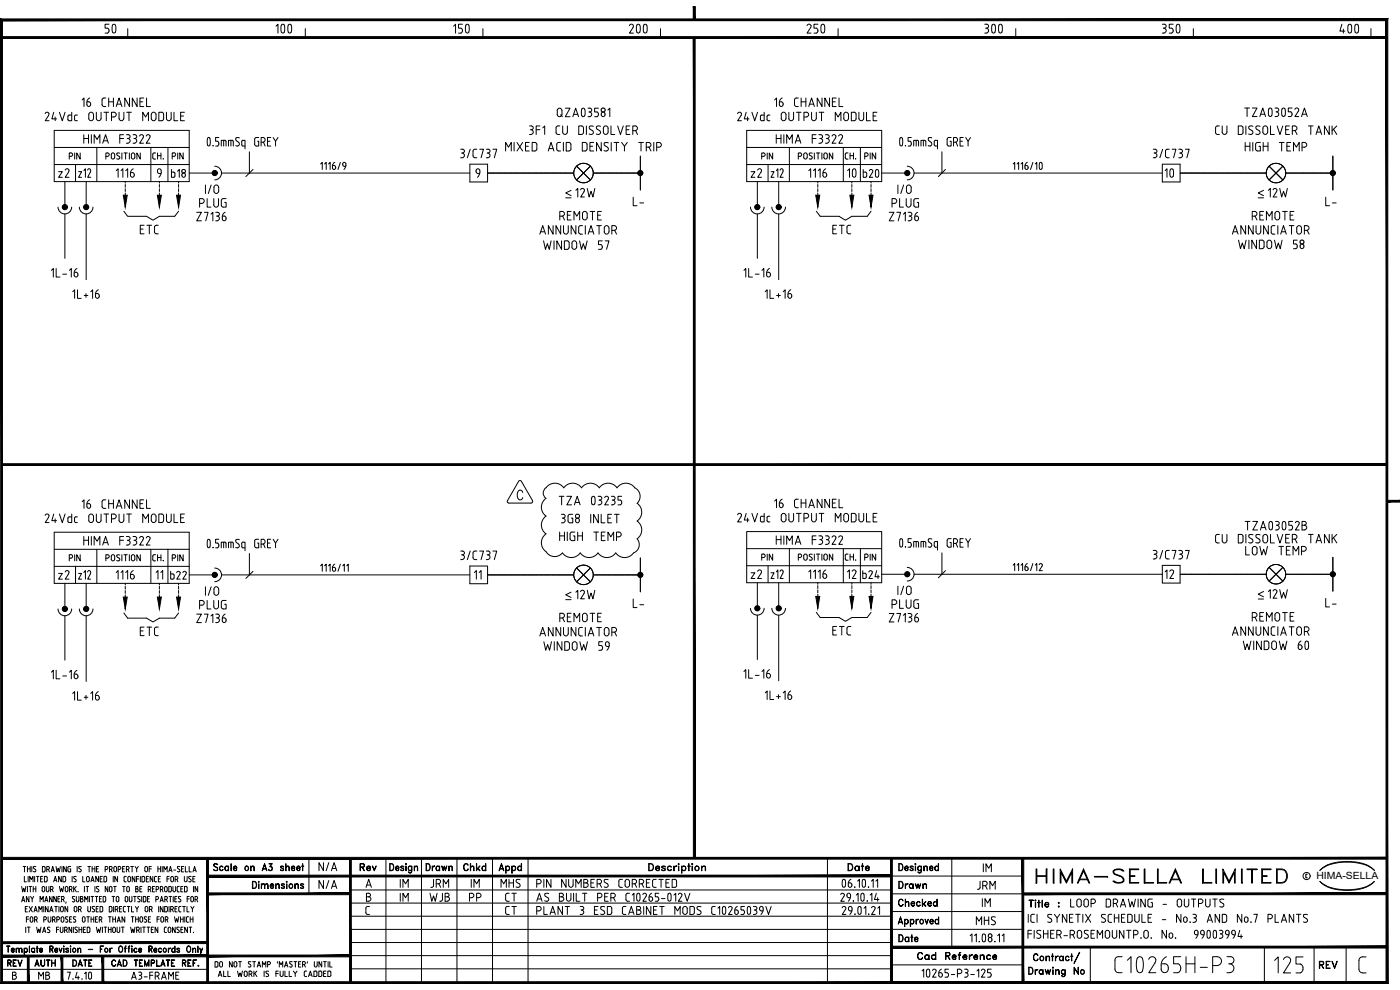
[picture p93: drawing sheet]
<svg xmlns="http://www.w3.org/2000/svg" width="420mm" height="297mm" viewBox="0 0 420 297" stroke-linecap="round" stroke-linejoin="round" font-family="sans-serif">
<defs><g id="words">
<g font-size="11.9">
<text x="26.5" y="13.4">50</text>
<text x="77.3" y="13.4">100</text>
<text x="132.6" y="13.4">150</text>
<text x="183.8" y="13.4">200</text>
<text x="239.2" y="13.4">250</text>
<text x="290.3" y="13.4">300</text>
<text x="345.7" y="13.4">350</text>
<text x="397.2" y="13.4">400</text>
<text x="248.7" y="56.8">10</text>
<text x="344.3" y="56.8">10</text>
</g>
<text font-size="10.6" x="256.1" y="56.4">b20</text>
<text font-size="9.3" x="381.7" y="293.2">125</text>
<g font-size="8.4">
<text x="43" y="55">9</text>
<text x="138.6" y="55">9</text>
</g>
<text font-size="7.9" x="310.1" y="266.3">HIMA-SELLA LIMITED</text>
<g font-size="6.6">
<text x="14.5" y="84.7">1L-16</text>
<text x="222.2" y="84.7">1L-16</text>
<text x="58.2" y="188.4">Z7136</text>
<text x="14.5" y="205.3">1L-16</text>
<text x="20.8" y="211.7">1L+16</text>
</g>
<g font-size="6.2">
<text x="12.3" y="37.4">24Vdc OUTPUT MODULE</text>
<text x="220.1" y="37.4">24Vdc OUTPUT MODULE</text>
<text x="364.1" y="41.6">CU DISSOLVER TANK</text>
<text x="16.6" y="54.3">z2</text>
<text x="33.9" y="54.7">1116</text>
<text x="224.4" y="54.3">z2</text>
<text x="242" y="54.7">1116</text>
<text x="58.9" y="63.5">PLUG</text>
<text x="171.8" y="60.3">12W</text>
<text x="266.7" y="63.5">PLUG</text>
<text x="379.9" y="60.3">12W</text>
<text x="58.2" y="67.7">Z7136</text>
<text x="161.2" y="71.6">ANNUNCIATOR</text>
<text x="167.2" y="67.4">REMOTE</text>
<text x="266" y="67.7">Z7136</text>
<text x="369" y="71.6">ANNUNCIATOR</text>
<text x="375" y="67.4">REMOTE</text>
<text x="162.3" y="76.2">WINDOW 57</text>
<text x="20.8" y="91">1L+16</text>
<text x="228.6" y="91">1L+16</text>
<text x="231.4" y="153.8">16 CHANNEL</text>
<text x="12.3" y="158">24Vdc OUTPUT MODULE</text>
<text x="220.1" y="157.7">24Vdc OUTPUT MODULE</text>
<text x="16.6" y="175">z2</text>
<text x="224.4" y="175">z2</text>
<text x="242" y="175">1116</text>
<text x="253.3" y="175">12</text>
<text x="257.9" y="175">b24</text>
<text x="171.8" y="181">12W</text>
<text x="379.9" y="180.6">12W</text>
<text x="396.9" y="183.4">L-</text>
<text x="249.1" y="191.9">ETC</text>
<text x="266" y="188">Z7136</text>
<text x="375" y="187.7">REMOTE</text>
<text x="222.2" y="205">1L-16</text>
<text x="228.6" y="211.3">1L+16</text>
</g>
<g font-size="5.7">
<text x="372.9" y="46.6">HIGH TEMP</text>
<text x="60.7" y="59.3">I/O</text>
<text x="268.5" y="59.3">I/O</text>
<text x="189.1" y="62.8">L-</text>
<text x="396.9" y="62.8">L-</text>
<text x="41.3" y="71.3">ETC</text>
<text x="249.1" y="71.3">ETC</text>
<text x="370.8" y="75.8">WINDOW 58</text>
<text x="167.2" y="158">3G8 INLET</text>
<text x="167.2" y="163.3">HIGH TEMP</text>
<text x="232.1" y="164.4">HIMA F3322</text>
<text x="364.1" y="164">CU DISSOLVER TANK</text>
<text x="372.9" y="167.6">LOW TEMP</text>
<text x="137.2" y="169">3/C737</text>
<text x="345" y="169">3/C737</text>
<text x="50.4" y="175">b22</text>
<text x="60.7" y="179.9">I/O</text>
<text x="268.5" y="179.6">I/O</text>
<text x="353.5" y="175" transform="rotate(-90 353.5 175)">12</text>
<text x="58.9" y="183.8">PLUG</text>
<text x="189.1" y="183.4">L-</text>
<text x="266.7" y="183.8">PLUG</text>
<text x="41.3" y="191.9">ETC</text>
<text x="161.2" y="191.9">ANNUNCIATOR</text>
<text x="167.2" y="187.7">REMOTE</text>
<text x="369" y="191.9">ANNUNCIATOR</text>
<text x="94.9" y="262.5">N/A</text>
<text x="294.2" y="262.8">IM</text>
<text x="94.9" y="267.8">N/A</text>
<text x="119.2" y="267.4">IM</text>
<text x="128.1" y="267.4">JRM</text>
<text x="140.4" y="267.4">IM</text>
<text x="149.6" y="267.4">MHS</text>
<text x="160.2" y="267.4">PIN NUMBERS CORRECTED</text>
<text x="292.1" y="268.1">JRM</text>
<text x="119.2" y="271.6">IM</text>
<text x="128.1" y="271.6">WJB</text>
<text x="140.1" y="271.6">PP</text>
<text x="151" y="271.6">CT</text>
<text x="151" y="275.5">CT</text>
<text x="293.9" y="273.4">IM</text>
<text x="320.3" y="273.4">LOOP DRAWING - OUTPUTS</text>
<text x="292.1" y="278.7">MHS</text>
</g>
<g font-size="5.3">
<text x="50.4" y="54.3">b18</text>
<text x="50.1" y="175" transform="rotate(-90 50.1 175)">11</text>
<text x="145.7" y="175" transform="rotate(-90 145.7 175)">11</text>
<text x="107.2" y="262.5">Rev</text>
<text x="127" y="262.5">Drawn</text>
<text x="138.3" y="262.5">Chkd</text>
<text x="253.6" y="262.5">Date</text>
<text x="268.8" y="267.8">Drawn</text>
<text x="268.8" y="273">Checked</text>
<text x="268.8" y="283.6">Date</text>
<text x="274.5" y="289.3">Cad Reference</text>
<text x="395.1" y="291.7">REV</text>
<text x="10.6" y="294.9">MB</text>
<text x="38.5" y="294.9">A3-FRAME</text>
</g>
<g font-size="4.9">
<text x="19.8" y="49">PIN</text>
<text x="44.8" y="49">CH.</text>
<text x="227.5" y="49">PIN</text>
<text x="252.9" y="49">CH.</text>
<text x="227.5" y="169.3">PIN</text>
<text x="252.9" y="169.3">CH.</text>
<text x="258.6" y="169.3">PIN</text>
<text x="1.4" y="291">REV</text>
<text x="9.5" y="291">AUTH</text>
<text x="20.8" y="291">DATE</text>
</g>
<text font-size="4.4" x="376.8" y="180.3">&lt;</text>
<text font-size="3" x="395.1" y="263.8">HIMA-SELLA</text>
<g font-size="2.6">
<text x="169" y="60.7">-</text>
<text x="376.8" y="60.7">-</text>
<text x="169" y="181.3">-</text>
<text x="376.8" y="181">-</text>
</g>
</g></defs>
<!-- layer: 00-DRG_FRAME -->
<g fill="none" stroke="#000" stroke-width=".3">
<path d="M6.9 260h.8M7.3 260v1.6M8.2 260v1.6M9.1 260v1.6M9.5 260v1.6M16.8 260l.3 1.6 .4-1.1 .3 1.1 .3-1.6M18.6 260v1.6M19.9 260v1.6l-.8-1.6v1.6M21.2 260l-.8 .1 .1 1.5h.7v-.9h-.2M23.2 260v1.6M26.4 260h.8M26.8 260v1.6"/>
<path d="M27.6 260v1.6M28.5 260v1.6M29.6 260h-.6v1.6h.6M37.4 260h-.6v1.6h.6M39.2 260h.8M39.6 260v1.6M40.5 260l.5 .7v.9M41.5 260l-.5 .7M45.4 260h-.6v1.6M47.4 260v1.6M48.2 260v1.6M48.7 260v1.6"/>
<path d="M55.1 260h-.6v1.6h.6M55.6 260v1.6h.7M56.8 260v1.6h.6M64.3 259.2l.6-.1 .4 .3-.4-.2-.7 .2 .1 .4 1 .6-.1 .8h-.7l-.4-.3 .4 .3 .8-.3-.2-.6-.9-.5zM66.1 259.9l.5-.1 .2 .4v-.2a.57 .57 0 0 0-.9 .5 .57 .57 0 0 0 .9 .6l.1-.2a.66 .66 0 0 1-1 .1 .66 .66 0 0 1 .2-1.1zM67.7 259.9l.5-.1 .3 .3-.3-.2a.61 .61 0 0 0-.7 .6 .61 .61 0 0 0 .7 .7l.3-.3a.66 .66 0 0 1-1 .1 .66 .66 0 0 1 .2-1.1zM68.5 259.8l.1 1.4zM69.3 259.1l.1 2.1zM75.2 259.8l.1 1.4zM75.6 259.9h.6l.1 1.3-.2-1.2-.3-.1-.5 .3zM79.4 259.1l.7 2.1-.7-1.8-.7 1.8zM81.1 259.9a.65 .65 0 0 1 .7 .5 .65 .65 0 0 1-.5 .8 .65 .65 0 0 1-.8-.4h.1a.57 .57 0 0 0 .9 .3l.2-.4"/>
<path d="M81.6 259.2l-.9-.1h1l-.6 .9M81.6 259.1l-.6 .9 .5 .1 .2 .3M84.3 259.9v.4M84.9 259.9l.2 .2a.52 .52 0 0 0-.5-.3 .52 .52 0 0 0-.4 .3l.8 .6M85.7 259.1l.1 2.1zM86.1 259.9h.6l.1 1.3-.2-1.2-.3-.1-.5 .3zM90.5 259.8l.6 .1zM90.8 259.1l.1 2.1zM92.7 257.5v10.7M115.8 257.5v37.3M117 259.1a1.08 1.08 0 0 1 1.2 1.1 1.08 1.08 0 0 1-1.2 1zM117.1 259.2a.97 .97 0 0 1 1 1 .97 .97 0 0 1-1 .9z"/>
<path d="M120.4 259.9v.4M121 259.9l.2 .2-.3-.3-.7 .3 .9 .6M121.8 259.1l.1 .3zM121.8 259.2h.1M121.8 259.8l.1 1.4zM122.7 259.9l.5-.1 .3 .3-.3-.2a.6 .6 0 0 0-.6 .6 .6 .6 0 0 0 .6 .6l.3-.2a.66 .66 0 0 1-1 0 .66 .66 0 0 1 .2-1zM123.5 259.8v1.8l-.6 .4-.3-.4 .4 .3 .4-.3zM124.3 259.8l.1 1.4zM124.7 259.9h.6v1.3v-1l-.3-.3-.6 .3zM126.5 257.5v37.3M137.1 257.5v37.3M147.8 257.5v37.3"/>
<path d="M150.5 259.1l.7 2.1-.7-1.8-.7 1.8zM151.8 259.8v2.2zM153.6 259.8l.1 2.2zM153.9 259.9a.65 .65 0 0 1 .8 .3 .65 .65 0 0 1-.1 .8 .65 .65 0 0 1-.9-.1l.4 .2a.6 .6 0 0 0 .6-.6 .6 .6 0 0 0-.6-.6l-.4 .2zM155.6 259.9l.5-.1 .3 .3-.3-.2a.6 .6 0 0 0-.7 .6 .6 .6 0 0 0 .7 .6l.3-.2a.67 .67 0 0 1-1 .1 .67 .67 0 0 1 .2-1.1zM156.4 259.1l.1 2.1zM158.5 257.5v37.3M194.7 259.1h.7a1.14 1.14 0 0 1 .8 1.1 1.14 1.14 0 0 1-.8 1h-.7zM194.8 259.2a1.05 1.05 0 0 1 1.2 .6 1.05 1.05 0 0 1-.3 1.3h-.9zM198.8 259.9v.4M199.5 259.9l.2 .2-.4-.3-.7 .3 1 .6M202.2 259.8l.1 1.4z"/>
<path d="M203.6 259.1l.2 .1-.1 .2zM203.6 259.2h.1M203.6 259.8l.1 1.4zM204.6 259.8v2.2zM206.4 259.8l.7 .1zM206.7 259.1l.1 2.1zM207.7 259.1l.2 .1-.1 .2zM207.7 259.2h.1M207.7 259.8l.1 1.4zM210.5 259.8l.1 1.4zM248.3 257.5v37.3M269.7 259.1a1.08 1.08 0 0 1 1.3 1.1 1.08 1.08 0 0 1-1.3 1z"/>
<path d="M269.8 259.2a.97 .97 0 0 1 1.1 1 .97 .97 0 0 1-1.1 .9zM273.3 259.9v.4M273.9 259.9l.2 .2-.4-.3-.6 .3 .9 .6M274.7 259.1l.1 .3zM274.7 259.2h.1M274.7 259.8l.1 1.4zM275.7 259.9l.4-.1 .4 .3-.4-.2a.6 .6 0 0 0-.6 .6 .6 .6 0 0 0 .6 .6l.4-.2a.67 .67 0 0 1-1.1 .1 .67 .67 0 0 1 .3-1.1zM276.5 259.8v1.8l-.7 .4-.3-.4 .4 .3 .5-.3zM277.3 259.8v1.4zM277.6 259.9h.6l.1 1.3-.2-1.2-.3-.1-.5 .3zM280.8 259.9l.4-.1 .4 .3-.4-.2a.6 .6 0 0 0-.6 .6 .6 .6 0 0 0 .6 .6l.4-.2a.67 .67 0 0 1-1.1 .1 .67 .67 0 0 1 .3-1.1zM281.6 259.1l.1 2.1z"/>
<path d="M285.6 257.5v26.7M399.5 259.1a18.8 18.8 0 0 1 9.6 0M399.5 259.1l-1.8 .8-1.6 1.3a10.9 10.9 0 0 1 8.2-2.5l2.5 .1 2.5 .5M409.1 259.1l1.8 .8 1.6 1.3-1.5-1.1-1.7-.8M6.5 266l.3 1.6 .3-1.1 .4 1.1 .3-1.6M6.5 270.6l.5-1.6 .5 1.6M6.7 270.2h.6M7.3 263v1.6h.7M7.6 272.7h.5M7.7 278.2v1.6M7.9 275.8h.7M8.2 278.2h.8"/>
<path d="M8.2 266v1.6M8.2 272h-.6v1.6h.6M8.2 260.7h.9M8.4 263v1.6M8.6 275.1h-.7v1.6M8.6 278.2v1.6M8.7 269v1.6l-.8-1.6v1.6M8.7 266h.8M8.7 272l1 1.6M8.9 264.6v-1.6l.5 .9 .5-.9v1.6M9 275.5l.1-.2a.39 .39 0 0 1 .4-.3 .39 .39 0 0 1 .3 .3v1.2a.41 .41 0 0 1-.5 .2 .41 .41 0 0 1-.3-.5M9.1 275.5v.8"/>
<path d="M9.1 266v1.6M9.2 269l.5 .7v.9M9.7 272l-1 1.6M10 266v1.6M10 266.7h.8M10.1 269l-.4 .7M10.2 260.6l.4 .3a.43 .43 0 0 1 .1 .6 .43 .43 0 0 1-.7 0M10.2 273.6l.5-1.6 .5 1.6M10.4 273.1h.6M10.4 276h.4M10.4 263v1.6M10.8 260h-.7l.1 .6"/>
<path d="M10.8 266v1.6M10.8 275l.4 .5-.4 .5M10.8 275.1h-.4v1.6M10.9 276l.3 .7M10.9 263h.8M11 278.2l.3 1.6 .3-1.1 .4 1.1 .3-1.6M11.3 263v1.6M11.7 273.6v-1.6l.4 .9 .5-.9v1.6M12 270.6v-1.6l.5 .9 .5-.9v1.6M12.2 263.7h.5M12.6 266.4l.1-.2a.37 .37 0 0 1 .3-.2 .37 .37 0 0 1 .4 .2v1.2a.37 .37 0 0 1-.4 .2 .37 .37 0 0 1-.3-.2l-.1-.3M12.7 266.4v.8"/>
<path d="M12.8 279.8l.5-1.6 .5 1.6M12.8 263h-.6v1.6h.6M13 279.4h.6M13.1 272v1.6M13.1 276h.4M13.4 270.6l.5-1.6 .5 1.6M13.5 260.3l-.1-.3h-.7v1.6h.7l.1-.4M13.5 275l.4 .5-.4 .5M13.5 275.1h-.4v1.6M13.5 260.3v.9M13.6 270.2h.6M13.9 266l.1 1.4a.37 .37 0 0 0 .3 .2 .37 .37 0 0 0 .3-.2l.1-1.4"/>
<path d="M14 260.9l.8-.3-.2-.6h-.6v1.6M14.1 263.3l-.1-.3h-.7v1.6l.7-.1 .1-.3M14.2 263.3v.9M14.4 272v1.6l-.8-1.6v1.6M14.4 275.1l.1 1.4a.41 .41 0 0 0 .5 .2 .41 .41 0 0 0 .2-.5l.1-1.1M14.5 260.9l.3 .7M14.9 273.6l.5-1.6 .5 1.6M15 278.3l-.5-.1-.2 .2v.3l.5 .4a.42 .42 0 0 1 .1 .6 .42 .42 0 0 1-.6 0M15.1 273.1h.6M15.2 266.9l.7-.2-.2-.7h-.5v1.6M15.3 261.6l.5-1.6 .5 1.6M15.5 261.1h.7"/>
<path d="M15.6 269v1.6l-.7-1.6v1.6M15.6 266.9l.4 .7M15.7 276l.8-.3-.2-.6h-.6v1.6M16.1 264.6l.5-1.6 .5 1.6M16.2 276l.4 .7M16.3 264.1h.6M16.4 272h.8M16.8 272v1.6M16.9 269v1.6l-.8-1.6v1.6M17 278.9h.6M17 276l.8-.3-.1-.6h-.7v1.6M17.4 269.7h.4"/>
<path d="M17.6 278.2h-.6v1.6M17.7 272v1.6M17.8 266l.4 1.6 .3-1.1 .3 1.1 .3-1.6M18 269h-.6v1.6h.6M18.1 278.2v1.4a.41 .41 0 0 0 .5 .2 .41 .41 0 0 0 .3-.4v-1.2M18.2 273.1v.3a.41 .41 0 0 0 .5 .2 .41 .41 0 0 0 .3-.5M18.2 273.1v-.9a.41 .41 0 0 1 .5-.2 .41 .41 0 0 1 .3 .4v.7M18.3 276.2l.1 .3a.41 .41 0 0 0 .5 .2 .41 .41 0 0 0 .3-.5M18.3 275.5l.1-.2a.41 .41 0 0 1 .5-.2 .41 .41 0 0 1 .3 .4M18.4 275.5v.8M18.4 263v1.6l-.8-1.6v1.6M18.5 269.9l.7-.3-.1-.6h-.6v1.6"/>
<path d="M19 269.9l.3 .7M19.2 275.5v.8M19.4 279.1l.7-.2-.1-.7h-.6v1.6M19.7 263.3l-.2-.3h-.6v1.6l.6-.1 .2-.3M19.7 263.3v.9M19.8 270.6l-.1 .4M19.9 279.1l.3 .7M20.2 276a.42 .42 0 0 1 .1 .6 .42 .42 0 0 1-.6 0M20.3 272v1.6l-.8-1.6v1.6M20.4 266.4l-.1-.2a.37 .37 0 0 0-.3-.2 .37 .37 0 0 0-.4 .2v1.2a.37 .37 0 0 0 .4 .2 .37 .37 0 0 0 .3-.2l.1-.3M20.4 275.1h-.5l-.2 .2v.3l.5 .4M20.4 266.4v.8"/>
<path d="M20.8 266.9l.8-.2-.2-.7h-.6v1.6M20.9 275.8h.5M21.3 266.9l.3 .7M21.5 278.2v1.6l-.8-1.6v1.6M21.5 275.1h-.6v1.6h.6M21.7 263v1.6M22 278.2v1.6M22.1 275.1v.5l.5 .4a.42 .42 0 0 1 0 .6 .42 .42 0 0 1-.6 0M22.1 275.1h.7M22.1 266v1.6M22.1 264.5l.4 .1M22.2 273.1l.1 .3a.41 .41 0 0 0 .5 .2 .41 .41 0 0 0 .3-.5"/>
<path d="M22.3 273.1v-.9a.41 .41 0 0 1 .5-.2 .41 .41 0 0 1 .3 .4v.7M22.4 266.6l.5 1M22.4 269h-.4l-.3 .2 .1 .3 .5 .4a.42 .42 0 0 1 0 .6 .42 .42 0 0 1-.6 0M22.9 263l-.5-.1-.2 .3v.3l.7 .6-.4 .5M22.9 269v1.4a.37 .37 0 0 0 .4 .2 .37 .37 0 0 0 .3-.2l.1-.3M22.9 266l-.8 .9M23 279.1a.42 .42 0 0 1 .1 .6 .42 .42 0 0 1-.6 0M23.2 278.3l-.4-.1-.3 .2v.3l.6 .4M23.4 267.5h.1M23.6 272.9h.4M23.7 269v1.2M23.7 278.2v1.6"/>
<path d="M23.7 278.9h.8M23.8 260.6l.4 .3a.42 .42 0 0 1 .1 .6 .42 .42 0 0 1-.6 0M24 272l.4 .4-.4 .5M24 272h-.4v1.6M24.1 272.9l.3 .7M24.2 269l.6 .1v.4l-.3 .2 .4 .4-.3 .5h-.4zM24.2 269.7h.4M24.4 260h-.7l.1 .6M24.5 278.2v1.6M24.7 275.5l.1-.2a.39 .39 0 0 1 .3-.3 .39 .39 0 0 1 .4 .3v1.2a.41 .41 0 0 1-.5 .2 .41 .41 0 0 1-.3-.5M24.7 275.5v.8M24.8 263v1.6h.7"/>
<path d="M25 278.9h.5M25.3 266v1.6M25.4 270.6v-1.6l.5 .9 .5-.9v1.6M25.7 278.2h-.7v1.6h.7M25.8 266h.8M26 264.1v.3a.41 .41 0 0 0 .5 .2 .41 .41 0 0 0 .3-.5M26 264.1v-.9a.41 .41 0 0 1 .5-.2 .41 .41 0 0 1 .3 .4v.7M26 275.1h.8M26.2 266v1.6M26.3 273.1l.1 .3a.41 .41 0 0 0 .5 .2 .41 .41 0 0 0 .3-.5M26.4 272v1.1M26.4 275.1v1.6"/>
<path d="M26.8 269v1.6M27 278.5l-.2-.3h-.6v1.6h.6l.2-.4M27 278.6v.8M27.2 272v1.1M27.3 264.6l.5-1.6 .5 1.6M27.3 269h.8M27.3 275.1v1.6M27.3 275.8h.8M27.5 264.1h.6M27.6 260.7h.9M27.7 269v1.6M27.7 272v.5l.5 .4a.42 .42 0 0 1 .1 .6 .42 .42 0 0 1-.6 0"/>
<path d="M27.7 272h.7M28.1 275.1v1.6M28.5 266v1.6M28.6 269h.8M28.6 275.8h.5M28.9 272.7h.5M28.9 278.2l.4 1.6 .3-1.1 .3 1.1 .3-1.6M28.9 267.5l.4 .1M29 260.7h.4M29 269v1.6M29.3 275.1h-.7v1.6h.7M29.5 272h-.6v1.6h.6"/>
<path d="M29.6 263v1.6l-.9-1.6v1.6M29.7 266h-.5l-.2 .2v.3l.7 .6-.3 .5M29.8 276l.7-.3-.1-.6h-.6v1.6M29.8 269.7h.5M30.1 263.7h.4M30.3 276l.3 .7M30.5 269h-.7v1.6h.7M30.5 272l.3 .3v1.1l-.3 .2M30.5 272h-.5v1.6h.5M30.7 263h-.6v1.6h.6M30.7 278.2v1.6M30.9 269l.8 .1-.1 1.5h-.7z"/>
<path d="M31.2 278.2h.8M31.6 260.9l.7-.3-.1-.6h-.6v1.6M31.6 278.2v1.6M32 263.3l-.2-.3h-.6v1.6l.8-.2v-1.1M32.4 266v1.6l-.8-1.6v1.6M32.5 278.2v1.6M32.5 278.9h.8M32.6 275.1h.8M32.9 260.9l.7-.3-.1-.6h-.6v1.6M33 275.1v1.6M33 266l.6 .2v1.2a.37 .37 0 0 1-.4 .2 .37 .37 0 0 1-.3-.2l-.1-1zM33.3 273.6l.2-.2 .1-1.1-.2-.3h-.6v1.6h.5"/>
<path d="M33.3 278.2v1.6M33.4 260.9l.3 .7M33.6 269h.8M33.8 275.1v1.6M33.8 275.8h.9M34 263v1.6M34 278.2l.6 .2v1.2a.41 .41 0 0 1-.5 .2 .41 .41 0 0 1-.3-.4zM34 269v1.6M34.1 272v1.6M34.1 266h.8M34.2 261.1v.3a.41 .41 0 0 0 .5 .2 .41 .41 0 0 0 .3-.5M34.2 260.4v-.2a.41 .41 0 0 1 .5-.2 .41 .41 0 0 1 .3 .4v.7"/>
<path d="M34.2 260.4v.7M34.5 266v1.6M34.6 272.9l.7-.3-.1-.6h-.6v1.6M34.7 275.1v1.6M35.1 272.9l.3 .7M35.1 269l.5 .2v1.2a.37 .37 0 0 1-.3 .2 .37 .37 0 0 1-.4-.2v-1zM35.1 278.2l.1 1.4a.41 .41 0 0 0 .5 .2 .41 .41 0 0 0 .2-.4v-1.2M35.2 276.7l.4-1.6 .5 1.6M35.3 263v1.6l-.8-1.6v1.6M35.3 276.3h.7M35.5 260.9l.7-.3-.1-.6h-.6v1.6M35.9 272.7h.5"/>
<path d="M36.4 278.2h.9M36.5 272h-.6v1.6h.6M36.8 266h.8M36.8 260.7h.5M36.9 278.2v1.6M37.2 266v1.6M37.2 263.3l.1 1.1 .6 .2M37.4 273.6h.3M37.4 275.1v1.6l-.8-1.6v1.6M37.5 269.4l.1-.2a.37 .37 0 0 1 .3-.2 .37 .37 0 0 1 .4 .2v1.2a.37 .37 0 0 1-.4 .2 .37 .37 0 0 1-.3-.2l-.1-.3M37.6 269.4v.8M37.7 272h-.5l-.2 .3 .1 1.1 .2 .2"/>
<path d="M37.9 263h-.5l-.2 .3M37.9 260.9l.8-.3-.2-.6h-.6v1.6M38.2 272h.8M38.2 266l.6 .2v1.2a.37 .37 0 0 1-.4 .2 .37 .37 0 0 1-.3-.2l-.1-1zM38.4 264.1v.3a.41 .41 0 0 0 .5 .2 .41 .41 0 0 0 .3-.5M38.4 264.1v-.9a.41 .41 0 0 1 .5-.2 .41 .41 0 0 1 .3 .4v.7M38.4 260.9l.3 .7M38.6 272v1.6M38.8 269l.1 1.4a.37 .37 0 0 0 .3 .2 .37 .37 0 0 0 .3-.2l.1-1.4M39.2 278.2l.3 1.6 .4-1.1 .3 1.1 .3-1.6M39.4 275.1h.8M39.5 272v1.6h.6"/>
<path d="M39.8 275.1v1.6M40.1 269h.8M40.5 269v1.6M40.5 263v1.6l-.8-1.6v1.6M40.6 272l.5 .7v.9M40.7 275.1v1.6M40.7 275.8h.8M40.7 266l.7 .1v.4l-.3 .2 .4 .4-.4 .5h-.4zM40.7 266.7h.4M41 263.7h.6M41 279.1l.8-.2-.2-.7h-.6v1.6M41.5 279.1l.3 .7"/>
<path d="M41.5 275.1v1.6M41.6 272l-.5 .7M41.6 263h-.6v1.6M42 266.7h.5M42 269h-.4l-.3 .2 .1 .3 .5 .4a.42 .42 0 0 1 .1 .6 .42 .42 0 0 1-.7 0M42.1 263v1.6M42.2 275.1l.6 .2v1.2a.41 .41 0 0 1-.5 .2 .41 .41 0 0 1-.3-.5zM42.3 278.2v1.6M42.5 269v1.6M42.6 266h-.6v1.6h.6M42.8 278.2h.8M43.2 278.2v1.6"/>
<path d="M43.3 276.6l.4 .1M43.4 263.3l-.1-.3h-.7v1.6l.8-.2v-1.1M43.5 261.1v.3a.41 .41 0 0 0 .5 .2 .41 .41 0 0 0 .3-.5M43.5 261.1v-.9a.41 .41 0 0 1 .5-.2 .41 .41 0 0 1 .3 .4v.7M43.5 273.1l.1 .3a.41 .41 0 0 0 .5 .2 .41 .41 0 0 0 .3-.5M43.5 272.4l.1-.2a.41 .41 0 0 1 .5-.2 .41 .41 0 0 1 .3 .4v.7M43.6 272.4v.7M43.8 269.3l-.2-.3h-.6v1.6h.6l.2-.4M43.8 269.3v.9M43.9 263.7h.5M44 275.1h-.4l-.3 .2 .7 .9-.3 .5M44.1 278.2h.8"/>
<path d="M44.3 269.7h.4M44.5 266.9l.7-.2-.1-.7h-.6v1.6M44.5 278.2v1.6M44.5 275.8h.5M44.6 263h-.7v1.6h.7M44.8 260.7h.6M44.9 272.9l.7-.3-.1-.6h-.6v1.6M44.9 269h-.6v1.6h.6M45 266.9l.3 .7M45.2 275.1h-.7v1.6h.7M45.3 272.9l.4 .7M45.4 278.9h.5"/>
<path d="M45.8 266.7h.4M45.9 263v1.6l-.8-1.6v1.6M46.1 278.2h-.7v1.6h.7M46.4 263.3v1.1l.6 .2M46.4 266h-.6v1.6h.6M46.8 269.9l.7-.3-.1-.6h-.6v1.6M46.9 266.9l.7-.2-.1-.7h-.6v1.6M47 263h-.5l-.1 .3M47.1 275.8h.7M47.4 278.2v1.6l-.9-1.6v1.6M47.4 260.7h.8M47.5 263.7h.5"/>
<path d="M47.6 272v1.6M47.8 275.1h-.7v1.6M48 270.6l.5-1.6 .5 1.6M48.1 266.9h.4M48.2 263h-.7v1.6h.7M48.2 270.2h.6M48.3 276.2v.3a.41 .41 0 0 0 .5 .2 .41 .41 0 0 0 .3-.5M48.3 275.5v-.2a.41 .41 0 0 1 .5-.2 .41 .41 0 0 1 .3 .4M48.3 275.5v.8M48.5 266l.4 .4-.4 .5M48.5 266h-.4v1.6M48.6 266.9l.3 .7"/>
<path d="M48.9 272v1.6l-.8-1.6v1.6M49.1 275.5v.8M49.2 261.6v-1.6l.5 .9 .5-.9v1.6M49.3 279.4l.2 .4h.5M49.5 269.9l.7-.3-.1-.6h-.6v1.6M49.6 266l.5 .2v1.2a.37 .37 0 0 1-.3 .2 .37 .37 0 0 1-.4-.2v-1zM49.6 276l.7-.3-.1-.6h-.6v1.6M49.9 269.9l.3 .7M50 278.2l-.6 .2-.1 1M50.1 276l.3 .7M50.1 263.7h.7M50.2 273.2l-.3 .4"/>
<path d="M50.2 272.3l-.1-.3h-.7v1.6h.5M50.2 272.3v.9M50.4 279.4l.1 .2a.41 .41 0 0 0 .5 .2 .41 .41 0 0 0 .3-.4M50.4 278.6l.1-.2a.41 .41 0 0 1 .5-.2 .41 .41 0 0 1 .3 .4M50.5 278.6v.8M50.7 261.6l.4-1.6 .5 1.6M50.7 272v1.6M50.7 269h.8M50.8 263h-.7v1.6M50.8 261.1h.7M51.1 269v1.6M51.2 272.9l.8-.3-.2-.6h-.6v1.6"/>
<path d="M51.2 264.1l.1 .3a.41 .41 0 0 0 .5 .2 .41 .41 0 0 0 .3-.5M51.3 264.1v-.9a.41 .41 0 0 1 .5-.2 .41 .41 0 0 1 .3 .4v.7M51.3 278.6v.8M51.4 266.3l-.1-.3h-.6v1.6l.6-.1 .1-.3M51.4 266.3v.9M51.7 272.9l.3 .7M51.9 266l.1 1.4a.37 .37 0 0 0 .3 .2 .37 .37 0 0 0 .3-.2l.1-1.4M52 269v1.6M52.1 261.1h.7M52.4 275.1l.3 1.6 .3-1.1 .3 1.1 .4-1.6M52.5 269.7h.4M52.5 272.7h.5"/>
<path d="M52.6 263.9l.7-.3-.1-.6h-.6v1.6M52.6 278.2v1.6l-.8-1.6v1.6M53.1 263.9l.3 .7M53.1 269h-.6v1.6h.6M53.2 272h-.7v1.6h.7M53.2 278.8l.4 .3a.42 .42 0 0 1 .1 .6 .42 .42 0 0 1-.6 0M53.4 260.6l.4 .3a.43 .43 0 0 1 .1 .6 .43 .43 0 0 1-.7 0M53.8 278.3h-.7l.1 .5M53.8 266h-.5l-.1 .3v1.1l.6 .2M54 260h-.7l.1 .6M54 273.6h.3M54.2 275.1v1.6"/>
<path d="M54.2 275.8h.8M54.3 269h-.5l-.2 .2v.3l.5 .4a.42 .42 0 0 1 .1 .6 .42 .42 0 0 1-.6 0M54.3 266.7h.5M54.3 278.9h.5M54.3 272h-.5l-.1 .3v1.1l.3 .2M54.5 260.7h.5M54.8 272h.8M54.9 266h-.6v1.6h.6M54.9 278.2h-.6v1.6h.6M55 275.1v1.6M55.2 272v1.6M55.3 264.1l.1 .3a.41 .41 0 0 0 .5 .2 .41 .41 0 0 0 .3-.5"/>
<path d="M55.3 263v1.1M55.5 275.1v1.6M55.8 265.9l.4 .4M55.9 266h-.5v1.6h.5M56.1 272v1.6h.7M56.2 267.2l-.4 .4M56.2 263v1.1M56.2 266.3v.9M56.2 269.7h.6M56.3 278.2v1.6l-.9-1.6v1.6M56.6 275.1h-.5l-.2 .3 .1 1.1 .6 .2M56.6 264.5l.4 .1"/>
<path d="M56.7 278.2h.9M56.8 269h-.6v1.6M57.1 275.1v1.6M57.1 275.8h.8M57.2 278.2v1.6M57.3 272l.4 .7v.9M57.4 263l-.5-.1-.2 .3v.3l.7 .6-.4 .5M57.4 269l.6 .2v1.2a.37 .37 0 0 1-.4 .2 .37 .37 0 0 1-.3-.2v-1zM57.9 263.7h.5M57.9 261.6l.5-1.6 .5 1.6M57.9 275.1v1.6M58.1 279.8h.1"/>
<path d="M58.1 266v1.6M58.1 261.1h.6M58.2 272l-.5 .7M58.5 263h-.6v1.6h.6M58.5 269.9l.8-.3-.2-.6h-.6v1.6M59 269.9l.3 .7M59.3 266v1.6l-.8-1.6v1.6M70.1 260.4h.9l-.1-.4a.57 .57 0 0 0-.8 .5 .57 .57 0 0 0 .8 .6l.2-.2a.62 .62 0 0 1-.9 .1 .62 .62 0 0 1-.1-.9 .62 .62 0 0 1 .9-.1l.1 .5h-1M75.8 264.4a1.09 1.09 0 0 1 1.2 1.1 1.09 1.09 0 0 1-1.2 1.1zM75.9 264.5a.97 .97 0 0 1 1.1 1 .97 .97 0 0 1-1.1 1zM77.6 264.4l.1 .3zM77.6 264.5h.1"/>
<path d="M77.6 265.1l.1 1.5zM78.4 265.1l.1 1.5zM78.8 265.2h.6l.1 1.4-.2-1.2-.3-.2-.5 .4zM78.9 260.7h1M79 260.7h.8M79.7 265.2h.6l.2 1.4-.2-1.2-.4-.2-.4 .4zM80.6 260.9l.3 .3M81.2 265.8h.8v-.4a.57 .57 0 0 0-.9 .5 .57 .57 0 0 0 .9 .5l.1-.1a.62 .62 0 0 1-.8 0 .62 .62 0 0 1-.1-.8 .62 .62 0 0 1 .8-.1l.1 .5h-.9M81.3 260l.4 .5-.4 .7M82.7 265.1l.1 1.5zM83.1 265.2h.6l.1 1.4-.2-1.2-.3-.2-.5 .4zM84.2 261.1h.8"/>
<path d="M84.2 260.2l.9 .6-.3 .4h-.6v-.3l.1 .3M84.2 260h.8M84.5 266.4h.8M84.5 265.6l.8 .4 .1 .3a.52 .52 0 0 1-.5 .3 .52 .52 0 0 1-.5-.3l.2 .2M84.5 265.4h.8M84.6 265.2v.4M84.9 260.7v.5M85.2 265.2l.2 .3a.52 .52 0 0 0-.5-.4 .52 .52 0 0 0-.5 .4l.9 .6M85.2 266v.5M86 264.4l.1 .3h-.2zM86 264.5h.1M86 265.1l.1 1.5z"/>
<path d="M87.5 260.4h.9l-.1-.4a.57 .57 0 0 0-.8 .5 .57 .57 0 0 0 .8 .6l.2-.2a.62 .62 0 0 1-.9 .1 .62 .62 0 0 1-.1-.9 .62 .62 0 0 1 .9-.1l.1 .5h-1M88.5 265.1l.1 1.5zM88.8 265.2h.7v1.4l-.1-1.2-.4-.2-.4 .4zM89.1 260.4h.9l-.1-.4a.56 .56 0 0 0-.8 .5 .56 .56 0 0 0 .8 .6l.2-.2a.62 .62 0 0 1-.9 .1 .62 .62 0 0 1-.1-.8 .62 .62 0 0 1 .9-.2l.1 .5h-1M90.3 266.4h.7M90.3 265.6l.7 .4 .1 .3a.52 .52 0 0 1-.4 .3 .52 .52 0 0 1-.5-.3l.1 .2M90.3 265.4h.7M90.3 265.2v.4M91 265.2l.1 .3a.52 .52 0 0 0-.4-.4 .52 .52 0 0 0-.5 .4l.8 .6M91 266v.5M105.2 267h162.3M105.2 271h162.3"/>
<path d="M105.2 274.9h162.3M105.2 278.9h162.3M118.8 260.4h.9l-.3-.5a.58 .58 0 0 0-.6 .7 .58 .58 0 0 0 .7 .5l.2-.2a.61 .61 0 0 1-.8 .1 .61 .61 0 0 1-.1-.8 .61 .61 0 0 1 .9-.2v.5h-.9M120.3 260h.8M120.3 260.2l.8 .4 .1 .3-.3 .3-.7-.3M121 260.6v.5M149.9 260.7h1.1M150 260.6h.9M151.8 260.1a.63 .63 0 0 1 1 0 .63 .63 0 0 1 0 .9 .63 .63 0 0 1-1-.1l.4 .2a.6 .6 0 0 0 .7-.6 .6 .6 0 0 0-.7-.6zM196.8 260.4h1l-.1-.4a.58 .58 0 0 0-.8 .1 .58 .58 0 0 0 .1 .9 .58 .58 0 0 0 .8-.2l.2 .1a.67 .67 0 0 1-1.1 .2 .67 .67 0 0 1 0-1 .67 .67 0 0 1 1.1 .1v.3h-1.2M198.6 260h1M198.6 260.2l1 .4 .1 .3-.4 .3-.7-.3"/>
<path d="M199.5 260.6v.5M200.4 260.1l.4-.3 .7 .3-.2-.1a.58 .58 0 0 0-.8 .1 .58 .58 0 0 0 .1 .9 .58 .58 0 0 0 .8-.2l.1 .1a.7 .7 0 0 1-1 .2 .7 .7 0 0 1-.1-1zM202.4 260.1l.7-.3-.8 .6zM204.6 260.1a.69 .69 0 0 1 1-.1 .69 .69 0 0 1 0 1 .69 .69 0 0 1-1-.1l.5 .2a.61 .61 0 0 0 .7-.6 .61 .61 0 0 0-.7-.6zM210.6 260.2l.5-.4 .5 .1 .2 1.3-.2-1.2-.5-.1zM267.5 262.9h39.5M267.5 268.2h39.5M267.5 273.5h39.5M267.5 278.8h39.5M269.7 276.7h1.1M269.8 276.6h.9M270.3 275.1l.6 2.1-.6-1.8-.7 1.8z"/>
<path d="M271.5 275.8v2.1zM271.6 260.4h.9l-.3-.5a.59 .59 0 0 0-.6 .7 .59 .59 0 0 0 .8 .5l.2-.2a.61 .61 0 0 1-.9 .1 .61 .61 0 0 1-.1-.9 .61 .61 0 0 1 .9-.1l.1 .5h-1M271.7 275.9a.65 .65 0 0 1 .9 .6 .65 .65 0 0 1-.9 .6l-.2-.2 .4 .2a.61 .61 0 0 0 .6-.6 .61 .61 0 0 0-.6-.6l-.4 .2zM273.2 275.8l.1 2.1zM273.2 261.1h.8M273.2 260.2l.9 .6-.4 .4-.6-.3 .2 .2M273.2 260h.8M273.5 275.9a.65 .65 0 0 1 .8 .6 .65 .65 0 0 1-.8 .6l-.2-.2 .3 .2a.61 .61 0 0 0 .6-.6 .61 .61 0 0 0-.6-.6l-.3 .2zM273.9 260.6v.5M274.9 275.8l.1 1.4zM275.3 275.9l.4-.1-.7 .6zM277.6 275.8l.5 1.2 .5-1.2-.5 1.4z"/>
<path d="M279 260.4h.9l-.3-.5a.59 .59 0 0 0-.6 .7 .59 .59 0 0 0 .8 .5l.2-.2a.61 .61 0 0 1-.9 .1 .61 .61 0 0 1 0-.9 .61 .61 0 0 1 .8-.1l.1 .5h-1M279.1 276.4h.9l-.1-.4a.56 .56 0 0 0-.8 .5 .56 .56 0 0 0 .8 .5l.2-.1a.61 .61 0 0 1-.8 .1 .61 .61 0 0 1-.1-.9 .61 .61 0 0 1 .8-.1l.1 .5h-1M280.9 275.9l.4-.1 .3 .3-.3-.2a.61 .61 0 0 0-.6 .6 .61 .61 0 0 0 .6 .6l.3-.2a.66 .66 0 0 1-1 0 .66 .66 0 0 1 .3-1zM281.6 275.1l.1 2.1zM308.8 270.1h1.3zM309.4 270.1v2.1l.1-2.1M310.6 270.1h.2l.1 .1-.2 .1zM310.7 270.1h.1M310.7 270.7l.1 1.5zM311.4 270.7l.7 .2zM311.7 270.1l.1 2.1zM312.7 270.1l.1 2.1z"/>
<path d="M313.6 271.4h1.1v-.2a.56 .56 0 0 0-.9-.2 .56 .56 0 0 0 0 .9 .56 .56 0 0 0 .9-.1 .66 .66 0 0 1-1.1 .1 .66 .66 0 0 1 .2-1h.8l.2 .6h-1.2M317.6 270.9l.2-.2 .1 .3-.2 .1zM317.6 272l.2-.1 .1 .2zM317.7 270.9h.1M317.7 272h.1M392.3 262.3l-.4 .1v.7l.4 .3M409.3 266.3l1.7-.7 1.5-1.1a8.7 8.7 0 0 1-5.7 2.5 14.8 14.8 0 0 1-8.6-1l-2.1-1.5a10.9 10.9 0 0 0 8.2 2.5l2.5-.2 2.5-.5M.5 290.8h61.8M1.9 283.8l1.1 .1zM2.4 283.9v1.8l.1-1.8M3.4 285h.8l-.1-.4a.51 .51 0 0 0-.7 .5 .51 .51 0 0 0 .7 .5l.2-.1a.55 .55 0 0 1-.8 0 .55 .55 0 0 1 0-.7 .55 .55 0 0 1 .7-.2l.1 .5h-.9M4.4 291.7h-.6v2.1h.6a.59 .59 0 0 0 .5-.6 .59 .59 0 0 0-.6-.6"/>
<path d="M4.8 284.5l.1 1.2zM5.1 284.6h.6l.1 1.1-.2-1.1h-.3l-.4 .2zM6 284.6h.5l.1 1.1-.1-1.1h-.3l-.4 .2zM7.2 284.5l.1 1.9zM7.5 284.6a.56 .56 0 0 1 .8 .5 .56 .56 0 0 1-1 .4l.3 .2a.55 .55 0 0 0 .6-.6 .55 .55 0 0 0-.6-.5l-.3 .1zM8.8 283.8l.1 1.9zM9.7 284.6l.3-.1 .4 .2-.4-.1a.55 .55 0 0 0-.5 .5 .55 .55 0 0 0 .5 .6l.4-.2a.59 .59 0 0 1-1 0 .59 .59 0 0 1 .3-.9zM10.4 284.5v1.2zM10.9 284.5l.5 .1zM11.1 283.8l.1 1.9zM11.9 285h.8l-.1-.4a.51 .51 0 0 0-.7 .5 .51 .51 0 0 0 .7 .5l.2-.1a.55 .55 0 0 1-.8 0 .55 .55 0 0 1-.1-.8 .55 .55 0 0 1 .8-.1l.1 .5h-.9M15 284.7l.8-.1v-.6l-.8-.1-.1 1.8v-1.9l.9 .1v.8l-.8 .1"/>
<path d="M15.4 284.8l.5 .9-.4-.9M16.5 285h.8l-.1-.4a.51 .51 0 0 0-.7 .5 .51 .51 0 0 0 .7 .5l.1-.2-.1 .3a.57 .57 0 0 1-.8-.6 .57 .57 0 0 1 .9-.5v.5h-.8M17.7 284.5l.5 1.1 .4-1.1-.4 1.2zM19.1 283.8l.1 .3zM19.1 283.9h.1M19.1 284.5l.1 1.2zM19.8 284.8l.8 .6-.3 .3-.6-.2 .2 .2M19.8 284.6h.7M19.9 284.6v.3M20.2 291.7h.9l-.6 2.1M20.4 284.6l.2 .1-.3-.2-.6 .2 .8 .6M20.4 285.2v.5"/>
<path d="M21.1 283.9l.2 .1-.2 .1zM21.1 283.9h.1M21.1 284.5l.1 1.2zM23.1 291.7l-.5 1.6h1.2M23.3 284.5l.1 1.2zM23.5 292.9v.9M23.6 284.6h.6l.1 1.1-.2-1.1h-.3l-.4 .2zM25.4 292.1l.4-.4v2.1M26.5 284.8l1.3 .1zM26.7 291.9v1.7M27.4 291.9v1.7l-.4 .2-.3-.2M30.1 283.8h.9l-.9 .1v1.8z"/>
<path d="M30.1 284.7h.5l-.5 .1M33 284.5v1.2zM33.3 284.6l.4-.1-.7 .5zM33.7 288.3l.6-.3 .4 .5a.59 .59 0 0 0-.7-.4 .59 .59 0 0 0-.4 .6v.5a.59 .59 0 0 0 .3 .6 .59 .59 0 0 0 .6-.1l.2-.2a.63 .63 0 0 1-.7 .4 .63 .63 0 0 1-.5-.7zM35.3 289.5h1M35.4 289.4h.8M35.8 288l.7 1.9-.7-1.6-.6 1.6zM35.9 283.9l.1-.1a.96 .96 0 0 1 .9 1 .96 .96 0 0 1-.9 .9 1.21 1.21 0 0 1-.1-1.8zM35.9 284l.2-.1a.91 .91 0 0 1 .7 .9 .91 .91 0 0 1-.7 .9l-.4-.7zM37 288a.98 .98 0 0 1 1.1 1 .98 .98 0 0 1-1.1 .9zM37 288.1a.88 .88 0 0 1 1.1 .9 .88 .88 0 0 1-1.1 .8zM37.3 284.5l.5 .1z"/>
<path d="M37.7 283.9l-.2 1.8v-1.5l.4-.4-.3 .2M38.4 284.5l.5 .1zM38.8 283.9l-.2 1.8v-1.5l.4-.4-.3 .2M39.5 283.8l.1 .3zM39.5 283.9h.1M39.5 284.5l.1 1.2zM40.3 288l1 .1zM40.4 284.6l.4-.1 .2 .3v-.2a.51 .51 0 0 0-.8 .5 .51 .51 0 0 0 .8 .5l.1-.1a.59 .59 0 0 1-.9 0 .59 .59 0 0 1 .2-.9zM40.7 288.1v1.8l.1-1.8M41.7 285h.7v-.4a.51 .51 0 0 0-.8 .5 .51 .51 0 0 0 .8 .5v-.2v.3a.57 .57 0 0 1-.8-.6 .57 .57 0 0 1 .8-.5l.1 .5h-.8M41.9 289.8v-1.7l.9-.1h-1v1.9M43.4 288l.6 1.7 .7-1.7v1.9l-.1-1.4-.6 1.4-.5-1.4-.1 1.4z"/>
<path d="M44.7 284.7l.8-.1v-.6l-.8-.1v1.8v-1.9l.9 .2-.1 .7-.8 .1M45.1 284.8l.6 .9-.5-.9M45.4 288.9l.8-.1v-.6l-.8-.1v1.8v-1.9l.9 .2-.1 .7-.8 .1M46.2 285h.8l-.1-.4a.51 .51 0 0 0-.7 .5 .51 .51 0 0 0 .7 .5l.1-.2-.1 .3a.57 .57 0 0 1-.8-.6 .57 .57 0 0 1 .9-.5l.1 .5h-.9M47 288l.1 1.8 .9 .1h-1zM47.8 284.6l.4-.1 .2 .3-.1-.2a.51 .51 0 0 0-.7 .5 .51 .51 0 0 0 .7 .5l.1-.2-.1 .3a.62 .62 0 0 1-.7-.4 .62 .62 0 0 1 .2-.7zM48.9 288l.7 1.9-.7-1.6-.7 1.6zM49.9 288l1 .1zM50.4 288.1v1.8v-1.8M50.5 284.5l.1 1.2zM50.8 284.6l.4-.1-.6 .5zM51.5 289.8v-1.7l.9-.1h-1v1.9"/>
<path d="M51.8 284.6l.3-.1 .4 .2-.4-.1a.55 .55 0 0 0-.5 .5 .55 .55 0 0 0 .5 .6l.4-.2a.59 .59 0 0 1-1 0 .59 .59 0 0 1 .3-.9zM52.5 283.8v1.9zM53.1 285.6h.7M53.1 284.8l.8 .6-.3 .3-.5-.2 .1 .2M53.1 284.6h.7M53.2 284.6v.3M53.8 284.6l.1 .1-.3-.2-.5 .2 .7 .6M53.8 285.2v.5M54.8 288.9l.8-.1v-.6l-.8-.1-.1 1.8v-1.9l1 .2-.1 .7-.8 .1M56.3 283.9l.2-.1a.96 .96 0 0 1 .8 1 .96 .96 0 0 1-.8 .9 1.21 1.21 0 0 1-.2-1.8zM56.3 284l.3-.1a.91 .91 0 0 1 .6 .9 .91 .91 0 0 1-.6 .9l-.5-.7zM56.4 288h1l-.9 .1v1.7l.9 .1h-1z"/>
<path d="M56.5 288.9h.4l-.4 .1M57.8 284.5l.1 1.2zM57.9 288h1l-.9 .1v1.8zM58 288.9h.5l-.5 .1M58.1 284.6h.6v1.1l-.1-1.1h-.3l-.4 .2zM59.4 283.8v1.9zM59.4 289.7l.3 .1zM59.5 289.7h.1M60.4 285.6l-.5-1.1 .5 1.2M60.7 284.5l-.7 1.9zM65.1 288.5l.3 .2v1.1M65.1 288.5h-.6v1.7l.7-.1 .2-.3"/>
<path d="M65.5 293l.5-1.6 .6 1.6M65.7 292.6h.7M65.9 289v.7a.43 .43 0 0 0 .4 .5 .43 .43 0 0 0 .5-.5v-.7M65.9 289a.43 .43 0 0 1 .4-.5 .43 .43 0 0 1 .5 .5M67.1 291.4v1.6h.8M68.4 291.4v1.6h.7M69.7 288.5v1.7l-.8-1.7v1.7M70.2 289a.43 .43 0 0 1 .4-.5 .43 .43 0 0 1 .5 .5M70.2 289v.7a.43 .43 0 0 0 .4 .5 .43 .43 0 0 0 .5-.5v-.7M71.3 291.4l.3 1.6 .4-1.1 .4 1.1 .3-1.6M71.6 288.5h.9M72 288.5v1.7"/>
<path d="M73.3 291.8a.46 .46 0 0 1 .4-.4 .46 .46 0 0 1 .5 .4M73.3 291.8v.7a.46 .46 0 0 0 .4 .5 .46 .46 0 0 0 .5-.5v-.7M74.6 288.6v.4l.5 .4M74.6 288.6h.7M74.7 292.3h.5a.46 .46 0 0 0 .4-.5 .46 .46 0 0 0-.4-.4h-.5v1.6M75.1 289.4a.44 .44 0 0 1 .1 .7 .44 .44 0 0 1-.7 0M75.3 292.3l.3 .7M75.8 288.5h.9M76.2 291.4v1.6M76.3 288.5v1.7M76.5 292l.6 1M77.1 291.4l-.9 .9"/>
<path d="M77.2 290.2l.5-1.7 .5 1.7M77.4 289.7h.7M78.7 290.2v-1.7l.6 .9 .5-.9v1.7M79.3 291.4v1.6M79.9 291.5v.4l.6 .4M79.9 291.4h.7M80.3 289.4h.4M80.4 292.3a.44 .44 0 0 1 .1 .6 .44 .44 0 0 1-.7 0M80.7 288.5l.5 .5-.5 .4M80.7 288.5h-.4v1.7M82.8 292.1h.7M83.3 288.5l-.1 .5"/>
<path d="M83.5 291.4h-.7v1.6M83.8 290.2v-1.7l.5 .9 .6-.9v1.7M84.1 292.5a.46 .46 0 0 0 .4 .5 .46 .46 0 0 0 .5-.5M84.1 291.4v1.2M85 291.4v1.2M85.4 290.2l.5-1.7 .5 1.7M85.5 291.4v1.6h.8M85.6 289.7h.6M86.8 291.4v1.6h.7M87 288.6v.4l.5 .4M87 288.6h.7M87.5 289.4a.43 .43 0 0 1 .1 .7 .43 .43 0 0 1-.7 0"/>
<path d="M88.1 291.4l.5 .7v.9M88.2 288.5h.9M88.6 288.5v1.7M89.2 291.4l-.6 .7M89.6 289.2h.5M90.3 288.5h-.7v1.7h.7M90.8 289.4h.4M91.2 288.5l.5 .5-.5 .4M91.2 288.5h-.4v1.7M91.3 289.4l.4 .8M92.1 291.4l-.7 .1-.1 1.1 .2 .3 .6 .1M92.3 288.5l-.1 .5"/>
<path d="M92.6 293l.5-1.6 .6 1.6M92.8 292.6h.7M94.2 291.4l.9 .1v1.1l-.2 .3-.7 .1zM94.3 288.5v1.2a.43 .43 0 0 0 .5 .5 .43 .43 0 0 0 .4-.5v-1.2M95.7 291.4l.8 .1 .1 1.1-.2 .3-.7 .1zM96.6 288.5v1.7l-.9-1.7v1.7M97.1 288.5h.8M97.1 292.1h.6M97.5 288.5v1.7M97.9 291.4h-.8v1.6h.8M98.5 288.5v1.7M98.9 291.3l.3 .2 .1 1.1-.4 .4"/>
<path d="M98.9 291.4h-.5v1.6h.5M99 288.5v1.7h.7M105.2 282.8h162.3M105.2 286.7h162.3M105.2 290.7h162.3M267.5 289.5h39.5M308.7 290.2a1.09 1.09 0 0 1 1.3 1.1 1.09 1.09 0 0 1-1.3 1zM308.8 290.3a.98 .98 0 0 1 1.2 1 .98 .98 0 0 1-1.2 .9zM310.5 286.2h.6l.4 .5a.67 .67 0 0 0-.7-.5 .67 .67 0 0 0-.6 .8v.5a.67 .67 0 0 0 .6 .7 .67 .67 0 0 0 .7-.4 .7 .7 0 0 1-.8 .5 .7 .7 0 0 1-.5-.8zM310.7 290.9v1.4zM311 291l.5-.1-.8 .6zM311.9 291.2l.4-.3 .6 .3-.3-.2a.6 .6 0 0 0-.7 .6 .6 .6 0 0 0 .7 .6l.3-.2a.66 .66 0 0 1-.9 .2 .66 .66 0 0 1-.1-1z"/>
<path d="M312.9 290.9l.1 1.4zM313.7 290.9l.4 1.1 .4-1.1 .4 1.1 .4-1.1-.4 1.4-.4-1.1-.4 1.1zM313.9 286.9l.1 1.4zM314.3 287h.6l.1 1.3-.2-1.2-.3-.1-.5 .3zM315.6 286.9l.6 .1zM315.8 286.2l.1 2.1zM316 290.2l.1 .1-.1 .2zM316 290.3h.1M316 290.9v1.4zM316.7 286.9l.1 1.4zM316.8 290.9l.1 1.4zM316.9 287.2l.7-.3-.8 .6z"/>
<path d="M317.1 291h.7l.1 1.3-.2-1.2-.4-.1-.4 .3zM318 287.2l.4-.3 .6 .3-.4-.2a.6 .6 0 0 0-.6 .6 .6 .6 0 0 0 .6 .6l.4-.2a.66 .66 0 0 1-.9 .1 .66 .66 0 0 1-.1-.9zM318.6 291.2l.4-.3 .6 .3-.4-.2a.6 .6 0 0 0-.6 .6 .6 .6 0 0 0 .6 .6l.4-.2a.66 .66 0 0 1-.9 .2 .66 .66 0 0 1-.1-1zM319 286.9l.1 1.4zM319.6 290.9v1.8l-.6 .4-.4-.4 .6 .3 .4-.6zM319.8 287.2l.4-.3 .6 .3-.3-.2a.59 .59 0 0 0-.7 .6 .59 .59 0 0 0 .9 .5l.1-.1a.66 .66 0 0 1-.9 .1 .66 .66 0 0 1-.1-.9zM321.3 286.9l.6 .1zM321.6 286.2l.1 2.1zM322.3 290.2l1.2 1.8 .1-1.8v2.1l-1.2-1.8-.1 1.8zM324 285.7l-1.7 3.3zM327.2 284.2v10.6M404 284.2v10.6"/>
<circle cx="74" cy="260.5" r=".67"/>
<circle cx="74" cy="260.5" r=".59"/>
<circle cx="87.3" cy="265.8" r=".67"/>
<circle cx="87.3" cy="265.8" r=".59"/>
<circle cx="209.2" cy="260.5" r=".62"/>
<circle cx="209.2" cy="260.5" r=".7"/>
<circle cx="276.6" cy="276.5" r=".67"/>
<circle cx="276.6" cy="276.5" r=".59"/>
<circle cx="392.1" cy="262.8" r="1.07"/>
<circle cx="21.9" cy="293.7" r=".05"/>
<circle cx="22.3" cy="285" r=".59"/>
<circle cx="22.3" cy="285.1" r=".53"/>
<circle cx="24.6" cy="293.7" r=".05"/>
<circle cx="31.9" cy="285" r=".59"/>
<circle cx="31.9" cy="285.1" r=".53"/>
<circle cx="49.4" cy="285" r=".59"/>
<circle cx="49.5" cy="285.1" r=".53"/>
<circle cx="312.7" cy="287.5" r=".6"/>
<circle cx="312.7" cy="287.5" r=".68"/>
<circle cx="324.9" cy="291.6" r=".6"/>
<circle cx="324.9" cy="291.6" r=".68"/>
</g>
<g fill="#000" stroke="#000" stroke-width=".3">
<path d="M.5 11v.5l415.7-.5zM.5 11.5l415.7-.5v.5z"/>
<path d="M208.1 2v3.9h.5zM208.1 2h.5v3.9z"/>
<path d="M208.1 2v3.9h.5zM208.1 2h.5v3.9z"/>
<path d="M.5 139.1v.6l415.7-.6zM.5 139.7l415.7-.6v.6z"/>
<path d="M416.2 150.1v.6l4-.6zM416.2 150.7l4-.6v.6z"/>
<path d="M208.1 11.3v246.2h.5zM208.1 11.3h.5v246.2z"/>
<path d="M267.3 257.5l.5 37.3v-37.3zM267.3 257.5l.5 37.3h-.5z"/>
<path d="M.5 257.8h415.7v-.6zM.5 257.2h415.7l-415.7 .6z"/>
<path d="M62.3 268.4h42.9v-.5zM62.3 267.9h42.9l-42.9 .5z"/>
<path d="M62.3 263.1h205.2v-.5zM62.3 262.6h205.2l-205.2 .5z"/>
<path d="M307 268.4h109.2v-.5zM307 267.9h109.2l-109.2 .5z"/>
<path d="M.5 282.6v.5l61.8-.5zM.5 283.1l61.8-.5v.5z"/>
<path d="M.5 286.6v.5l61.8-.5zM.5 287.1l61.8-.5v.5z"/>
<path d="M.7 294.6l-.5 .5 415.8-.5zM.2 295.1l415.8-.5 .5 .5zM416 6.2v288.4l.5 .5zM416 6.2l.5-.5v289.4zM.7 6.2h415.3l.5-.5zM.2 5.7h416.3l-415.8 .5zM.2 5.7l.5 288.9v-288.4zM.2 5.7l.5 288.9-.5 .5z"/>
<path d="M8.2 286.8v8h.5zM8.2 286.8h.5v8z"/>
<path d="M18.3 286.8v8h.6zM18.3 286.8h.6v8z"/>
<path d="M30.6 286.8v8h.5zM30.6 286.8h.5v8z"/>
<path d="M62 257.5v37.3h.6zM62 257.5h.6v37.3z"/>
<path d="M104.9 257.5v37.3h.5zM104.9 257.5h.5v37.3z"/>
<path d="M62.3 287.1h42.9v-.5zM62.3 286.6h42.9l-42.9 .5z"/>
<path d="M267.5 283.9v.5l148.7-.5zM267.5 284.4l148.7-.5v.5z"/>
<path d="M306.7 257.5v37.3h.5zM306.7 257.5h.5v37.3z"/>
</g>
<!-- layer: 051-TEXT -->
<g fill="none" stroke="#000" stroke-width=".3">
<path d="M109.8 273.8l.3 .5 .8 .1M109.8 272.5v1.3M109.9 266.2l.8-2.4 .8 2.4M110 268h.7a.52 .52 0 0 1 .5 .5 .52 .52 0 0 1-.6 .6 .68 .68 0 0 1 .7 .6 .68 .68 0 0 1-.6 .7h-.7zM110 269.1h.7M110.1 265.6h1.1M110.9 272h-.8l-.3 .5M161.1 270.4l.8-2.4 .8 2.4M161.1 273.3h.7M161.4 269.7h1M161.7 273.3a.66 .66 0 0 0 .7-.7 .66 .66 0 0 0-.6-.6h-.7v2.4M163.2 272v2.4h1.1"/>
<path d="M164.4 269.3a.67 .67 0 0 1 .1 1 .67 .67 0 0 1-1 0M165.1 274.4l.8-2.4 .8 2.4M165.4 273.7h1M168.6 268h-.7v2.4h.7a.68 .68 0 0 0 .6-.7 .68 .68 0 0 0-.7-.6M168.8 272v2.4l-1.3-2.4v2.4M169.6 272h1.3M170 268v1.7a.67 .67 0 0 0 .7 .7 .67 .67 0 0 0 .6-.7M170.3 272v2.4M171.3 268v1.7M172.1 268v2.4M172.9 268v2.4h1.1M174.1 272h.6a.54 .54 0 0 1 .5 .5 .54 .54 0 0 1-.5 .5"/>
<path d="M174.4 273a.71 .71 0 0 1 .8 .9 .71 .71 0 0 1-1.1 .5M175.5 268v2.4M178.4 273h.8M179.5 272h-1.1v2.4h1.1M180 268h-.7v2.4M180.4 272.1l-.1 .6 .9 .6M180.4 272.1h1.1M181.2 273.3a.67 .67 0 0 1 .1 1 .67 .67 0 0 1-1-.1M182.3 272h.8l.4 .2 .1 1.6-.3 .5-1 .1zM182.5 268h-1v2.4h1M184 268h-.7v2.4M184.1 269.4l.6 1"/>
<path d="M186.8 273.8l.2 .5 .9 .1M186.8 272.5v1.3M187.9 268.5v1.6l1 .3M187.9 272h-.9l-.2 .5M188.7 274.4l.8-2.4 .8 2.4M188.9 273.7h1.1M189.7 268.5l.6-.5v2.4M191.1 272h.6a.53 .53 0 0 1 .6 .5 .53 .53 0 0 1-.6 .5 .67 .67 0 0 1 .7 .7 .67 .67 0 0 1-.7 .7h-.6zM191.1 273h.6M191.2 268.3a1.65 1.65 0 0 0 .4 2.1 1.69 1.69 0 0 0 .4-2.1M193.2 272v2.4M193.9 269l-1 1.4h1.1"/>
<path d="M195.3 269.1a.62 .62 0 0 1 .7 .5 .62 .62 0 0 1-.5 .7 .62 .62 0 0 1-.7-.4v-.5M195.3 272v2.4l-1.3-2.4v2.4M196.1 273h.8M197.2 272h-1.1v2.4h1.1M197.3 269.1l.3 .3v.7l-.3 .3h-.6M198 272h1.3M198.5 269.6h1.1M198.6 272v2.4M200.5 268.3v1.8M201.3 268.3a1.65 1.65 0 0 1-.4 2.1l-.4-.3M202.2 268.5l.6-.5v2.4M202.5 274.4v-2.4l.8 1.3 .8-1.3v2.4"/>
<path d="M204.5 269l-.9 1.4h1.1M205.1 272.2l.5-.2 .5 .2 .1 1.5a.67 .67 0 0 1-.6 .7 .67 .67 0 0 1-.7-.7zM205.4 268l.8 2.4 .9-2.4M207.1 272h.7l.5 .2 .1 1.6-.3 .5-1 .1zM209.3 272.1l-.1 .4 .2 .4M209.3 272.1h1.1M209.4 272.9l.7 .4M210.1 273.3a.67 .67 0 0 1 .1 1 .67 .67 0 0 1-1-.1M214.7 272l-1.1 .2v1.6l.2 .5 .9 .1M215.5 272.5l.5-.5v2.4M217.7 272.2v1.9M217.7 272.2l-.4-.2a1.58 1.58 0 0 0 0 2.3l.4-.2"/>
<path d="M218.6 272.4a.56 .56 0 0 1 .9-.4 .56 .56 0 0 1 .1 .9M219.6 272.9l-.9 1.5h1M221.3 272a1.6 1.6 0 0 0-.5 2.3 .66 .66 0 0 0 .8-.5 .66 .66 0 0 0-.6-.8h-.4M222.4 274.4h.7M223 273l.4 .6v.4l-.4 .3M223.4 272h-1v1h.7M224.5 272.1l.3-.1a1.58 1.58 0 0 1 0 2.3 1.69 1.69 0 0 1-.3-2.2zM226.1 272h.5M226.4 273a.71 .71 0 0 1 .7 .9 .71 .71 0 0 1-1 .5M226.6 272a.54 .54 0 0 1 .6 .5 .54 .54 0 0 1-.6 .5M228.9 273.3h-.4a.62 .62 0 0 1-.7-.5 .62 .62 0 0 1 .5-.7 .62 .62 0 0 1 .7 .4v.9l-.6 1M229.8 272l.8 2.4 .8-2.4"/>
<path d="M252.3 268.4a.56 .56 0 0 1 .8-.3 .56 .56 0 0 1 .2 .8M252.8 272.4a.57 .57 0 0 1 .8-.4 .57 .57 0 0 1 .1 .9M252.9 264.1a1.69 1.69 0 0 0 .3 2.1 1.65 1.65 0 0 0 .5-2.1M253.3 269l-1 1.4h1.1M253.7 272.9l-.9 1.5h1.1M254.7 264.9h.4M255.1 269.4l-.4-.1a.62 .62 0 0 1-.6-.5 .62 .62 0 0 1 .4-.7 .62 .62 0 0 1 .8 .4l-.1 .9-.6 1M255.4 263.8a1.6 1.6 0 0 0-.6 2.4 .66 .66 0 0 0 .9-.5 .66 .66 0 0 0-.6-.8M255.6 273.3h-.4a.62 .62 0 0 1-.7-.5 .62 .62 0 0 1 .5-.7 .62 .62 0 0 1 .7 .4l-.1 .9-.6 1M257 268.5l.5-.5v2.4M257.4 264.4l.5-.6v2.4M258.4 272.2v1.9"/>
<path d="M258.4 272.2l-.4-.2a1.58 1.58 0 0 0 0 2.3l.4-.2M258.5 268.3a1.65 1.65 0 0 0 .4 2.1 1.69 1.69 0 0 0 .3-2.1M258.5 268.3l.4-.3 .4 .3M258.9 264.1a1.69 1.69 0 0 0 .3 2.1 1.65 1.65 0 0 0 .4-2.1M259.3 272.5l.5-.5v2.4M261.1 268.5l.6-.5v2.4M261.5 264.4l.6-.6v2.4M261.6 272.4a.56 .56 0 0 1 .8-.4 .56 .56 0 0 1 .1 .9l-.9 1.5h1M262.8 264.4l.6-.6v2.4M263 268l-.6 1.9h1.4M263.4 269.4v1M263.4 272.5l.6-.5v2.4"/>
<path d="M308.6 274.3v2.4M309.6 279.1h-1.1v2.4M310.4 279.1v2.4M310.5 274.3l-1.1 .3v1.6l.2 .5h.9M311.2 274.3v2.4M312.4 279.2a.66 .66 0 0 0-.9-.2 .66 .66 0 0 0-.3 .8l.9 .6a.67 .67 0 0 1 0 1 .67 .67 0 0 1-1 0M313.2 279.1v2.4M314.5 279.1v2.4M315.4 275.7a.67 .67 0 0 1 0 1 .67 .67 0 0 1-1-.1M315.6 274.5l-.2-.1a.57 .57 0 0 0-.8 .1 .57 .57 0 0 0 .1 .8l.7 .4M316.4 279.1h-1.1v2.4h1.1M316.4 274.3l.8 1.1v1.3"/>
<path d="M318.1 274.3l-.9 1.1M320.2 274.3v2.4l-1.4-2.4v2.4M321.8 279.1a.67 .67 0 0 1 .7 .7 .67 .67 0 0 1-.7 .7M321.8 279.1h-.6v2.4M322 274.3h-1v2.4h1M323.5 279.3l.4-.2 .5 .2 .2 .5v1.1a.67 .67 0 0 1-.7 .6 .67 .67 0 0 1-.6-.6zM323.5 274.3v2.4M325 274.3v2.4M325.8 274.3l1.6 2.4M326.6 279.2a.64 .64 0 0 0-.9-.1 .64 .64 0 0 0-.1 .9l.8 .4a.67 .67 0 0 1 0 1 .67 .67 0 0 1-1 0M327.4 274.3l-1.6 2.4M328.5 279.1h-1.1v2.4h1.1"/>
<path d="M330.8 275.3l.7 .4a.67 .67 0 0 1 .1 1 .67 .67 0 0 1-1-.1M331.9 279.3l.4-.2 .5 .2 .2 .5v1.1a.67 .67 0 0 1-.7 .6 .67 .67 0 0 1-.6-.6zM332.5 276.2l.3 .5h.8M332.6 274.9v1.3M333.8 279.1v1.8a.67 .67 0 0 0 .7 .6 .67 .67 0 0 0 .7-.6v-1.8M334.4 274.3v2.4M335.8 274.3v2.4M337.3 279.1v2.4l-1.3-2.4v2.4M337.6 274.3h-1v2.4h1M338.1 279.1h1.3M338.8 279.1v2.4M339.2 274.3h-.8v2.4h.8l.5-.2 .1-1.6"/>
<path d="M340.6 274.3v1.8a.67 .67 0 0 0 .6 .6 .67 .67 0 0 0 .7-.6v-1.8M342.7 274.3v2.4h1.1M343.5 279.3l.4-.2 .5 .2 .2 1.6a.67 .67 0 0 1-.7 .6 .67 .67 0 0 1-.6-.6zM345.6 274.3h-1v2.4h1M348.8 275.9h1.1M350.1 279.1v2.4l-1.4-2.4v2.4M354.4 274.3v2.4l-1.3-2.4v2.4M355.3 275.4a.54 .54 0 0 1 .6-.3 .54 .54 0 0 1 .4 .6v.5a.54 .54 0 0 1-.6 .5 .54 .54 0 0 1-.5-.5zM358.4 275.4a.72 .72 0 0 1 .6 .9 .72 .72 0 0 1-1 .4M360.3 279.7a.54 .54 0 0 1 .6-.6 .54 .54 0 0 1 .5 .6l-.1 .9-.6 .9M360.3 279.9l.3 .5 .7 .1M360.3 279.7v.2"/>
<path d="M362.3 276.7l.8-2.4 .8 2.4M362.4 279.3l.3-.2a1.58 1.58 0 0 1 0 2.4 1.69 1.69 0 0 1-.3-2.2zM362.5 276.1h1.1M364.3 279.3l.3-.2a1.63 1.63 0 0 1 0 2.4 1.63 1.63 0 0 1-.3-2.2zM366 279.1h.5M366 274.3v2.4l-1.3-2.4v2.4M366.5 279.1a.54 .54 0 0 1 .5 .6 .54 .54 0 0 1-.5 .5M367.6 274.3h-.8v2.4h.8M368.2 274.9l-.1 1.6-.5 .2M372.1 279.1l-.6 1.9h1.4M372.7 274.3v2.4l-1.4-2.4v2.4M373.5 275.4a.54 .54 0 0 1 .7-.3 .54 .54 0 0 1 .3 .6v.5a.54 .54 0 0 1-.5 .5 .54 .54 0 0 1-.5-.5z"/>
<path d="M376.3 274.3h1l-.6 2.4M380.5 275.7h.7a.67 .67 0 0 0 .7-.7 .67 .67 0 0 0-.7-.7h-.7v2.4M382.7 274.3v2.4h1M384.5 276.7l.8-2.4 .8 2.4M384.8 276.1h1.1M388.3 274.3v2.4l-1.4-2.4v2.4M389.1 274.3h1.3M389.7 274.3v2.4M391.3 274.5l-.1 .5 .9 .7a.67 .67 0 0 1 .1 1 .67 .67 0 0 1-1-.1M391.3 274.5h1.1M276.7 291.3l.5-.5v2.4M278.1 291.1a1.65 1.65 0 0 0 .4 2.1l.3-.1 .2-.6v-1.4"/>
<path d="M279.9 291.2l.5-.4 .5 .4M280.9 291.2l-1 2h1M281.7 292.6a.54 .54 0 0 0 .6 .6 .54 .54 0 0 0 .5-.6M281.7 292.1v.6M281.9 291.9h.4a.61 .61 0 0 1 .5 .8M282.5 290.8a1.39 1.39 0 0 0-.8 1.3M284.7 290.8h-1.1v1.1h.7l.4 .5-.2 .7-.9 .1M285.5 292.4h1M287.3 292.1h.7a.67 .67 0 0 0 .7-.6 .67 .67 0 0 0-.7-.7h-.7v2.4M289.5 293.2h.4M289.8 291.9h.1M289.9 291.9a.67 .67 0 0 1 .6 .6 .67 .67 0 0 1-.6 .7"/>
<path d="M290 290.8a.54 .54 0 0 1 .5 .5 .54 .54 0 0 1-.5 .6M291.1 280.7l.6-.5v2.4M291.3 292.4h1.1M292.5 280.7l.5-.5v2.4M293.2 291.3l.5-.5v2.4M294.5 291.2a.56 .56 0 0 1 .8-.3 .56 .56 0 0 1 .2 .8l-1 1.5h1.1M294.9 280.5a1.69 1.69 0 0 0 .4 2.1 1.65 1.65 0 0 0 .4-2.1M296.6 282.1a.54 .54 0 0 0 .5 .5 .54 .54 0 0 0 .6-.5M296.6 282.1a.58 .58 0 0 1 .5-.8 .58 .58 0 0 1 .6 .8M296.6 280.6a.55 .55 0 0 0 .4 .7 .55 .55 0 0 0 .7-.4M297.5 290.8h-1.1v1.1h.7l.4 .5-.2 .7-.9 .1M297.7 280.6v.3"/>
<path d="M299.4 280.7l.6-.5v2.4M300.8 280.7l.5-.5v2.4M308.5 280.2h1.1M313.2 280.2h1.3M315.3 280.2h.8M317.2 280.5h.6a.67 .67 0 0 0 .7-.7 .67 .67 0 0 0-.7-.7h-.6v2.4M318 280.5l.5 1M319.3 280.7h1.1M321.2 280.5h.6M322 280.5l.5 1M327.4 280.2h.8M329.3 281.5v-2.4l.8 1.4 .8-1.4v2.4"/>
<path d="M334.6 290.8l.2 .6 .5 .4 1.5 .1M336.8 287l-1.5 .1-.5 .4-.2 .6v2.7M338.3 288.1l1.1-1.1v4.9M340.2 280.5h.7a.67 .67 0 0 0 .6-.7 .67 .67 0 0 0-.6-.7h-.7v2.4M341.3 291.3a4.9 4.9 0 0 1 .3-4.1h1a4.7 4.7 0 0 1 0 4.5l-.8 .1-.5-.5M344.7 287.8a1.11 1.11 0 0 1 1.1-.8 1.11 1.11 0 0 1 1.1 .8M346.9 287.8l-.3 1.1-1.8 3h2.1M348.5 290.8a1.07 1.07 0 0 0 1 1 1.07 1.07 0 0 0 1.1-1M348.7 289.2a1.42 1.42 0 0 1 1.9 .7v.9M350.1 287.1l-1.2 1a4 4 0 0 0-.4 2.7M350.9 280.5a.55 .55 0 0 1 .5-.6 .55 .55 0 0 1 .6 .6l-.1 .5a.54 .54 0 0 1-.5 .5 .54 .54 0 0 1-.5-.5M350.9 280.5v.5"/>
<path d="M354.3 290.8l-.4 .9-1.7 .2M354.4 287h-2.2v2.2l1.7 .1 .4 .6 .1 .9M355.9 287v4.9M355.9 289.2h2.7M358.6 287v4.9M359.4 280.5a.71 .71 0 0 1-.9-.5 .71 .71 0 0 1 .5-.9l.5 .3v.8l-.6 1.3M360.2 290.2h2.2M363.9 289.7h1.4a1.32 1.32 0 0 0 1.3-1.3 1.32 1.32 0 0 0-1.3-1.4h-1.4v4.9M366 281.5h.3M366.2 280.2h.1M366.3 280.2a.67 .67 0 0 1 .7 .7 .67 .67 0 0 1-.7 .6M368.2 287h1.1a1.07 1.07 0 0 1 1 1.1 1.07 1.07 0 0 1-1 1.1"/>
<path d="M368.7 280.5a.71 .71 0 0 1-.9-.5 .71 .71 0 0 1 .5-.9l.5 .3 .1 .8-.7 1.3M368.7 289.2a1.33 1.33 0 0 1 1.6 1.2 1.33 1.33 0 0 1-1.3 1.4l-.8 .1M370.6 280.5a.71 .71 0 0 1-.9-.5 .71 .71 0 0 1 .5-.9l.5 .3v.8l-.6 1.3M372.5 280.5v1M408.9 287.1l-.6 .2-.4 .5-.1 3 .2 .7 .9 .4M408.9 291.9h1.1M408.9 287.1h1.1"/>
<circle cx="256.1" cy="270.3" r=".07"/>
<circle cx="256.5" cy="266.2" r=".07"/>
<circle cx="256.6" cy="274.3" r=".07"/>
<circle cx="260.3" cy="270.3" r=".07"/>
<circle cx="260.6" cy="266.2" r=".07"/>
<circle cx="260.7" cy="274.3" r=".07"/>
<circle cx="357.1" cy="276.7" r=".07"/>
<circle cx="375.4" cy="276.7" r=".07"/>
<circle cx="293.9" cy="282.5" r=".07"/>
<circle cx="298.5" cy="282.5" r=".07"/>
<circle cx="342.4" cy="281.4" r=".07"/>
<circle cx="345.5" cy="281.4" r=".07"/>
<circle cx="352.8" cy="281.4" r=".07"/>
</g>
<!-- layer: 117 -->
<g fill="none" stroke="#000" stroke-width=".3">
<path d="M16.3 39.1h40.5v15.4h-40.5zM224.1 39.1h40.5v15.4h-40.5zM16.3 49.4h40.5M16.3 44.2h40.5M19.5 54.5v7.7M25.9 54.5v7.7M29.1 44.2v10.3M37.6 56.6v.9M37.6 57.9v.8M37.6 59.2v.8M45.3 44.2v10.3M47.8 57.9v.8"/>
<path d="M47.8 59.2v.8M50.4 44.2v10.3M53.6 55.4v.8M53.6 56.6v.9M53.6 57.9v.8M53.6 59.2v.8M56.8 51.9h7.7M64.4 49.9a2.04 2.04 0 0 1 2.1 2 2.04 2.04 0 0 1-2.1 2.1M66.5 51.9h74.5M74.8 45.5v6.4M75.9 50.8l-2.1 2.2M148.2 51.9h24"/>
<path d="M172.2 52.1v.2M172.2 51.7v.4M172.2 51.5v.2M172.2 52.4l.1 .3M172.2 51.4v.1M172.2 52.3v.1M172.3 51.1l-.1 .3M172.3 52.7l.1 .4M172.4 50.8l-.1 .3M172.4 53.1l.1 .1M172.5 53.2h.1M172.5 50.6l-.1 .1"/>
<path d="M172.7 50.3l-.2 .3M172.7 50.2v.1M172.8 50.1l-.1 .1M172.9 50.1l.1-.2 .7 .6M173.1 49.8h.1M173.2 49.7l-.1 .1M173.3 49.7h-.1M173.3 49.6h.1M173.4 49.5v.1M173.5 49.5h.1M173.7 50.5l.2 .2M173.9 49.3l-.4 .2"/>
<path d="M173.9 50.7h.1M173.9 49.2v.1M174 50.8l.1 .1M174.1 50.9l.1 .1M174.2 51h.1M174.2 49.1l-.2 .1M174.2 51.1l.7 .6M174.3 49.1h.1M174.6 49.1h-.3M174.9 51.8h.1M175 51.8l.1 .1M175.1 51.9v.1"/>
<path d="M175.1 49h-.5M175.2 52h.1M175.2 49h.1M175.2 52l.1 .1M175.3 52.1v.1M175.3 49h.2M175.4 52.2l.7 .7M175.5 49l.1 .1M175.6 49.1h.2M175.8 49.1l.5 .1M176 51.1l-2.2 2.1M176.1 53l.2 .1"/>
<path d="M176.3 53.1v.1M176.3 49.3l.3 .1M176.4 53.2h.1M176.7 49.4l.4 .4M177.1 49.8l-1.1 1.2M177.2 49.9h.1M177.3 50h.1M177.3 50l.1 .1M177.4 50.1v.1M177.5 50.2l.2 .4M177.7 50.6l.1 .1M177.8 53.2l-.1 .1"/>
<path d="M177.8 50.7l.1 .3M177.8 53v.2M177.9 51.1h.1M177.9 51.2l.1 .2M178 51.5l.1 .4M178 52.4l-.2 .6M178 52v.4M178.1 51.9h14.1M178.1 51.9l-.1 .1M192.2 46.8v9.4M224.1 49.4h40.5M224.1 44.2h40.5"/>
<path d="M227.3 54.5v7.7M233.7 54.5v7.7M236.9 44.2v10.3M272.3 49.9a2.04 2.04 0 0 1 2 2 2.04 2.04 0 0 1-2 2.1M274.3 51.9h74.5M282.7 45.5v6.4M283.7 50.8l-2.1 2.2M363.6 51.9h16.4M380 52.1l.1 .3M380 51.7v.4M380.1 51.4l-.1 .3M380.1 52.4v.3"/>
<path d="M380.1 51.1v.3M380.1 52.7l.1 .4M380.3 53.1v.1M380.3 50.8l-.2 .3M380.3 53.2h.1M380.3 50.6v.1M380.4 50.4v.2M380.5 50.3l-.1 .1M380.5 50.2v.1M380.7 50.1l-.1 .1M380.7 50v.1M380.8 49.9l-.1 .1"/>
<path d="M380.8 49.9l.6 .5M380.9 49.8h.1M381 49.7v.1M381.2 49.6l-.2 .1M381.3 49.5l-.1 .1M381.3 49.5h.1M381.4 50.4l.2 .2M381.6 50.6l.1 .1M381.7 53.2h-.1M381.7 50.7l.1 .1M381.8 53.1l-.1 .1M381.8 53v.1"/>
<path d="M381.8 50.8l.1 .1M381.9 50.9l.1 .1M382.1 51.1l.6 .6M382.1 49.1l-.7 .4M382.4 49.1h-.2M382.7 51.7l.1 .1M382.8 52.1l-1 .9M382.8 52v.1M382.8 52h.2M382.8 51.8l.1 .1M383 49h-.5M383 51.8v.1"/>
<path d="M383.1 52v.1M383.1 49h.2M383.1 52.1l1.1 1.1M383.4 49l.2 .1M383.7 49.1h.1M383.8 49.1l.2 .1M383.8 51.1l-.7 .7M383.9 51h-.1M384 50.9l-.1 .1M384 49.2l.4 .2M384.1 50.8l-.1 .1M384.2 50.7h-.1"/>
<path d="M384.4 50.5l-.2 .2M384.4 49.4h.1M384.5 49.4l.1 .1M384.6 49.6l.3 .2M385 49.8v.1M385 49.9l-.6 .6M385 49.9h.1M385.1 50l.2 .2M385.3 50.2l.1 .2M385.5 50.4v.2M385.6 50.6v.1M385.6 50.7l.1 .3"/>
<path d="M385.7 51.1l.2 .9M385.7 52.7l-.1 .6M385.8 52.1v.6M385.9 51.9h14.1M385.9 52l-.1 .1M400 46.8v9.4M17.4 62.1a2.04 2.04 0 0 0 2.1 2.1 2.04 2.04 0 0 0 2-2.1M19.5 64.2v13.3M23.8 62.1a2.04 2.04 0 0 0 2.1 2.1 2.04 2.04 0 0 0 2-2.1M25.9 64.2v19.7M37.2 63.4l1.1 1.5h5.7M37.6 60.4v.9"/>
<path d="M37.6 61.7v.5M47.8 60.4v.9M47.8 61.7v.5M53.6 60.4v.9M53.6 61.7v.5M53.6 63.4l-1.2 1.5h-4.6M225.2 62.1a2.04 2.04 0 0 0 2.1 2.1 2.04 2.04 0 0 0 2-2.1M227.3 64.2v13.3M231.6 62.1a2.04 2.04 0 0 0 2.1 2.1 2.04 2.04 0 0 0 2-2.1M233.7 64.2v19.7M245 63.4l1.1 1.5h5.7M245.4 60.4v.9"/>
<path d="M245.4 61.7v.5M255.7 60.4v.9M255.7 61.7v.5M261.4 63.4l-1.1 1.5h-4.6M261.4 60.4v.9M261.4 61.7v.5M16.3 159.7h40.5v15.3h-40.5zM224.1 159.5h40.5v15.3h-40.5zM16.3 164.8h40.5M16.3 169.9h40.5M19.5 175v7.7M25.9 175v7.7"/>
<path d="M29.1 164.8v10.2M37.6 175v.5M37.6 175.9v.9M37.6 177.2v.8M37.6 178.5v.8M37.6 179.7v.9M45.3 164.8v10.2M47.8 177.2v.8M47.8 178.5v.8M47.8 179.7v.9M50.4 164.8v10.2M53.6 177.2v.8"/>
<path d="M53.6 178.5v.8M53.6 179.7v.9M56.8 172.5h7.7M64.4 170.4a2.04 2.04 0 0 1 2.1 2.1 2.04 2.04 0 0 1-2.1 2M66.5 172.5h74.5M74.8 166.1v6.4M75.9 171.4l-2.1 2.2M147.5 172.5h24.7M172.2 172.7v.2M172.2 172.3v.4M172.2 172.1v.2M172.2 173l.2 .6"/>
<path d="M172.2 172v.1M172.2 172.9v.1M172.3 171.8l-.1 .2M172.3 171.7v.1M172.4 171.3l-.1 .4M172.4 173.7h.1M172.5 173.7v.1M172.5 171.1l-.1 .2M172.5 173.8l.1 .1M172.6 171l-.1 .1M172.7 170.9h-.1M172.8 170.7l-.1 .2"/>
<path d="M173 170.5l-.1 .1M173 170.5l.6 .4M173.1 170.4h.1M173.2 170.3h-.1M173.3 170.2l-.1 .1M173.3 170.2h.1M173.4 170.1h.1M173.6 171h.1M173.7 171.1h.1M173.8 171.1v.1M173.8 171.2h.1M173.9 173.7l-.2 .2"/>
<path d="M173.9 171.3h.1M173.9 173.7h.1M174 171.3v.1M174 171.4l.1 .1M174.1 173.5l-.1 .1M174.1 171.5h.1M174.2 173.4l-.1 .1M174.2 171.5l.7 .7M174.2 169.7l-.7 .4M174.3 169.7h.1M174.3 173.3l-.1 .1M174.6 169.6l-.3 .1"/>
<path d="M174.9 172.2v.1M174.9 172.7l-.6 .6M174.9 172.3l.1 .1M175 172.6h-.1M175 172.4h.1M175.1 172.5l-.1 .1M175.1 172.5h.1M175.1 169.6h-.5M175.2 169.6h.1M175.2 172.5v.1M175.2 172.4h.1M175.2 172.6l1.4 1.3"/>
<path d="M175.3 172.3l-.1 .1M175.3 169.6h.2M175.3 172.2v.1M175.5 169.6h.1M175.6 169.6l.6 .2M176.1 171.5l-.7 .7M176.2 171.4l-.1 .1M176.2 169.8h.1M176.3 169.8l.3 .2M176.3 171.3l-.1 .1M176.4 171.2h.1M176.6 171l-.2 .2"/>
<path d="M176.7 170l.5 .5M177.2 170.4l-.5 .5M177.3 170.5v.1M177.3 170.6h.1M177.4 170.7h.1M177.5 170.7l.4 1M177.8 173.7l-.1 .2M177.9 171.7l.1 .3M178 172l.1 .5M178 173l-.2 .7M178.1 172.5h14.1M178.1 172.5l-.1 .5"/>
<path d="M192.2 167.4v9.4M224.1 169.7h40.5M224.1 164.6h40.5M227.3 174.8v7.7M233.7 174.8v7.7M236.9 164.6v10.2M245.4 177v.8M245.4 178.3v.8M245.4 179.5v.9M253.1 164.6v10.2M255.7 177v.8M255.7 178.3v.8"/>
<path d="M255.7 179.5v.9M258.2 164.6v10.2M261.4 177v.8M261.4 178.3v.8M261.4 179.5v.9M264.6 172.3h7.7M272.3 170.3a2.04 2.04 0 0 1 2 2 2.04 2.04 0 0 1-2 2M274.3 172.3h74.5M282.7 165.9v6.4M283.7 171.2l-2.1 2.2M355.5 172.3h24.5M380 172v.1"/>
<path d="M380 172.1l.1 .9M380.1 171.8l-.1 .2M380.1 173v.1M380.1 171.5v.3M380.1 173.1l.2 .4M380.2 171.4l-.1 .1M380.2 171.3v.1M380.3 171.1l-.1 .2M380.3 171.1h.1M380.3 170.9v.1M380.4 170.8v.1M380.5 170.7l-.1 .1"/>
<path d="M380.8 170.3l-.3 .4M380.9 170.2l-.1 .1M380.9 170.2l.1 .1M380.9 170.2h.1M381 170.4h.1M381 170.1h.1M381.1 170.4l.2 .2M381.2 170l-.2 .1M381.3 169.9h-.1M381.3 170.7l.7 .7M381.9 169.6l-.6 .3M382.1 171.4l.2 .3"/>
<path d="M382.2 173l-.5 .5M382.4 171.7l.3 .3M382.5 172.8l-.2 .2M382.5 172.7h.1M382.7 172.6l-.1 .1M382.7 172l.2 .2M382.8 172.5h-.1M382.9 172.3l-.1 .2M383 172.3h-.1M383 172.3l.1 .2M383.1 172.1l-.1 .1M383.1 172.5l.1 .1"/>
<path d="M383.3 172.6v.1M383.3 172.7h.1M383.4 172.8h.1M383.5 172.8l.1 .2M383.5 171.7l-.4 .4M383.6 173l.3 .2M383.7 171.6l-.1 .1M383.8 171.4l-.1 .1M383.9 171.4h-.1M383.9 173.3l.1 .1M384 171.2l-.1 .1M384 173.4h.1"/>
<path d="M384 169.6l.4 .1M384.1 171.1l-.1 .1M384.1 173.5h.1M384.2 171.1h-.1M384.2 171v.1M384.4 170.9l-.1 .1M384.4 169.8h.1M384.5 169.8l.1 .1M384.6 170.7l-.2 .1M384.6 169.9l.1 .1M384.7 170.5l-.1 .1M384.7 170l.4 .3"/>
<path d="M384.8 170.4l-.1 .1M384.9 170.3l-.1 .1M385 170.2v.1M385.1 170.3v.1M385.2 170.4h.1M385.2 170.5l.2 .3M385.5 170.8l.2 .5M385.7 171.4l.1 .3M385.7 173.1l-.1 .4M385.8 171.7l.1 .6h14.1M385.8 172.7v.4M385.9 172.4l-.1 .3"/>
<path d="M400 167.2v9.1M17.4 182.7a2.04 2.04 0 0 0 2.1 2 2.04 2.04 0 0 0 2-2M19.5 184.8v13.3M23.8 182.7a2.04 2.04 0 0 0 2.1 2 2.04 2.04 0 0 0 2-2M25.9 184.8v19.7M37.2 183.9l1.1 1.6h5.7M37.6 181v.8M37.6 182.3v.4M47.8 181v.8M47.8 182.3v.4M53.6 183.9l-1.2 1.6h-4.6M53.6 181v.8"/>
<path d="M53.6 182.3v.4M225.2 182.5a2.04 2.04 0 0 0 2.1 2.1 2.04 2.04 0 0 0 2-2.1M227.3 184.6v13.3M231.6 182.5a2.04 2.04 0 0 0 2.1 2.1 2.04 2.04 0 0 0 2-2.1M233.7 184.6v19.7M245 183.7l1.1 1.6h5.7M245.4 180.8v.9M245.4 182.1v.4M255.7 180.8v.9M255.7 182.1v.4M261.4 183.7l-1.1 1.6h-4.6M261.4 180.8v.9"/>
<path d="M261.4 182.1v.4"/>
<circle cx="64.4" cy="51.9" r=".56"/>
<circle cx="64.4" cy="51.9" r=".77"/>
<circle cx="64.4" cy="51.9" r=".46"/>
<circle cx="64.4" cy="51.9" r=".67"/>
<circle cx="64.4" cy="51.9" r=".35"/>
<circle cx="64.4" cy="51.9" r=".26"/>
<circle cx="64.4" cy="51.9" r=".16"/>
<circle cx="64.4" cy="51.9" r=".05"/>
<circle cx="192.2" cy="51.9" r=".56"/>
<circle cx="192.2" cy="51.9" r=".77"/>
<circle cx="192.2" cy="51.9" r=".46"/>
<circle cx="192.2" cy="51.9" r=".67"/>
<circle cx="192.2" cy="51.9" r=".35"/>
<circle cx="192.2" cy="51.9" r=".26"/>
<circle cx="192.2" cy="51.9" r=".16"/>
<circle cx="192.2" cy="51.9" r=".05"/>
<circle cx="400" cy="51.9" r=".56"/>
<circle cx="400" cy="51.9" r=".77"/>
<circle cx="400" cy="51.9" r=".46"/>
<circle cx="400" cy="51.9" r=".67"/>
<circle cx="400" cy="51.9" r=".35"/>
<circle cx="400" cy="51.9" r=".26"/>
<circle cx="400" cy="51.9" r=".16"/>
<circle cx="400" cy="51.9" r=".05"/>
<circle cx="19.5" cy="62.1" r=".56"/>
<circle cx="19.5" cy="62.1" r=".77"/>
<circle cx="19.5" cy="62.1" r=".46"/>
<circle cx="19.5" cy="62.1" r=".67"/>
<circle cx="19.5" cy="62.1" r=".35"/>
<circle cx="19.5" cy="62.1" r=".26"/>
<circle cx="19.5" cy="62.1" r=".16"/>
<circle cx="19.5" cy="62.1" r=".05"/>
<circle cx="25.9" cy="62.1" r=".56"/>
<circle cx="25.9" cy="62.1" r=".77"/>
<circle cx="25.9" cy="62.1" r=".46"/>
<circle cx="25.9" cy="62.1" r=".67"/>
<circle cx="25.9" cy="62.1" r=".35"/>
<circle cx="25.9" cy="62.1" r=".26"/>
<circle cx="25.9" cy="62.1" r=".16"/>
<circle cx="25.9" cy="62.1" r=".05"/>
<circle cx="227.3" cy="62.1" r=".56"/>
<circle cx="227.3" cy="62.1" r=".77"/>
<circle cx="227.3" cy="62.1" r=".46"/>
<circle cx="227.3" cy="62.1" r=".67"/>
<circle cx="227.3" cy="62.1" r=".35"/>
<circle cx="227.3" cy="62.1" r=".26"/>
<circle cx="227.3" cy="62.1" r=".16"/>
<circle cx="227.3" cy="62.1" r=".05"/>
<circle cx="233.7" cy="62.1" r=".56"/>
<circle cx="233.7" cy="62.1" r=".77"/>
<circle cx="233.7" cy="62.1" r=".46"/>
<circle cx="233.7" cy="62.1" r=".67"/>
<circle cx="233.7" cy="62.1" r=".35"/>
<circle cx="233.7" cy="62.1" r=".26"/>
<circle cx="233.7" cy="62.1" r=".16"/>
<circle cx="233.7" cy="62.1" r=".05"/>
<circle cx="64.4" cy="172.5" r=".56"/>
<circle cx="64.4" cy="172.5" r=".77"/>
<circle cx="64.4" cy="172.5" r=".46"/>
<circle cx="64.4" cy="172.5" r=".67"/>
<circle cx="64.4" cy="172.5" r=".35"/>
<circle cx="64.4" cy="172.5" r=".26"/>
<circle cx="64.4" cy="172.5" r=".16"/>
<circle cx="64.4" cy="172.5" r=".05"/>
<circle cx="192.2" cy="172.5" r=".56"/>
<circle cx="192.2" cy="172.5" r=".77"/>
<circle cx="192.2" cy="172.5" r=".46"/>
<circle cx="192.2" cy="172.5" r=".67"/>
<circle cx="192.2" cy="172.5" r=".35"/>
<circle cx="192.2" cy="172.5" r=".26"/>
<circle cx="192.2" cy="172.5" r=".16"/>
<circle cx="192.2" cy="172.5" r=".05"/>
<circle cx="272.3" cy="172.3" r=".56"/>
<circle cx="272.3" cy="172.3" r=".77"/>
<circle cx="272.3" cy="172.3" r=".46"/>
<circle cx="272.3" cy="172.3" r=".67"/>
<circle cx="272.3" cy="172.3" r=".35"/>
<circle cx="272.3" cy="172.3" r=".26"/>
<circle cx="272.3" cy="172.3" r=".16"/>
<circle cx="272.3" cy="172.3" r=".05"/>
<circle cx="400" cy="172.3" r=".56"/>
<circle cx="400" cy="172.3" r=".77"/>
<circle cx="400" cy="172.3" r=".46"/>
<circle cx="400" cy="172.3" r=".67"/>
<circle cx="400" cy="172.3" r=".35"/>
<circle cx="400" cy="172.3" r=".26"/>
<circle cx="400" cy="172.3" r=".16"/>
<circle cx="400" cy="172.3" r=".05"/>
<circle cx="19.5" cy="182.7" r=".56"/>
<circle cx="19.5" cy="182.7" r=".77"/>
<circle cx="19.5" cy="182.7" r=".46"/>
<circle cx="19.5" cy="182.7" r=".67"/>
<circle cx="19.5" cy="182.7" r=".35"/>
<circle cx="19.5" cy="182.7" r=".26"/>
<circle cx="19.5" cy="182.7" r=".16"/>
<circle cx="19.5" cy="182.7" r=".05"/>
<circle cx="25.9" cy="182.7" r=".56"/>
<circle cx="25.9" cy="182.7" r=".77"/>
<circle cx="25.9" cy="182.7" r=".46"/>
<circle cx="25.9" cy="182.7" r=".67"/>
<circle cx="25.9" cy="182.7" r=".35"/>
<circle cx="25.9" cy="182.7" r=".26"/>
<circle cx="25.9" cy="182.7" r=".16"/>
<circle cx="25.9" cy="182.7" r=".05"/>
<circle cx="227.3" cy="182.5" r=".56"/>
<circle cx="227.3" cy="182.5" r=".77"/>
<circle cx="227.3" cy="182.5" r=".46"/>
<circle cx="227.3" cy="182.5" r=".67"/>
<circle cx="227.3" cy="182.5" r=".35"/>
<circle cx="227.3" cy="182.5" r=".26"/>
<circle cx="227.3" cy="182.5" r=".16"/>
<circle cx="227.3" cy="182.5" r=".05"/>
<circle cx="233.7" cy="182.5" r=".56"/>
<circle cx="233.7" cy="182.5" r=".77"/>
<circle cx="233.7" cy="182.5" r=".46"/>
<circle cx="233.7" cy="182.5" r=".67"/>
<circle cx="233.7" cy="182.5" r=".35"/>
<circle cx="233.7" cy="182.5" r=".26"/>
<circle cx="233.7" cy="182.5" r=".16"/>
<circle cx="233.7" cy="182.5" r=".05"/>
</g>
<!-- layer: 117-TEXT -->
<g fill="none" stroke="#000" stroke-width=".3">
<path d="M24.7 30l.5-.6v2.6M26.9 29.4l-.5 .4-.3 1M30.6 30v1.4M31.8 29.4l-.9 .1-.3 .5M32.6 29.4v2.6M34 29.4v2.6M34.9 32l.8-2.6 .9 2.6M38.9 29.4v2.6l-1.5-2.6v2.6M41.1 29.4v2.6l-1.4-2.6v2.6M43.1 29.4h-1.1v2.6h1.1M44 29.4v2.6h1.1M158.9 37.8h.6a.56 .56 0 0 1 .5 .6 .56 .56 0 0 1-.5 .5"/>
<path d="M159.2 38.9a.77 .77 0 0 1 .8 .9 .77 .77 0 0 1-1.1 .6M160.9 38.9h1.1M162 37.8h-1.1v2.6M162.9 38.4l.6-.6v2.6M167.4 32.7l.5-.2 .5 .2a2.11 2.11 0 0 1 .2 1.9l-.7 .4-.6-.4-.1-1.4zM168 37.8l-1 .3-.1 1.7 .3 .5 .8 .1M168.2 34.4l.6 .6M168.8 39.6a.71 .71 0 0 0 .8 .7 .71 .71 0 0 0 .7-.7M168.9 37.8v1.8M169.7 32.5h1.4l-1.4 2.5h1.4M170.3 37.8v1.8M171.9 35l.9-2.5 .8 2.5"/>
<path d="M172.2 34.3h1.1M173.7 37.8h.8l.5 .3 .1 1.7-.3 .5-1.1 .1zM174.7 32.6l.3-.1a1.72 1.72 0 0 1 .4 2.4l-.4 .1a1.69 1.69 0 0 1-.3-2.4zM176 37.8v2.6M176.5 32.5h.5M176.7 33.6a.76 .76 0 0 1 .9 .9 .76 .76 0 0 1-1.1 .5M176.9 37.9h1.2M177 37.9l-.1 .6 .9 .7a.7 .7 0 0 1 .1 1 .7 .7 0 0 1-1.1 0M177 32.5a.56 .56 0 0 1 .6 .5 .56 .56 0 0 1-.6 .6M179.6 34.4l-.4 .6h-.7M179.6 32.5h-1.1v1.1h.7l.4 .5M179.6 34.2v.2"/>
<path d="M179.9 39.2a.7 .7 0 0 1 .1 1 .7 .7 0 0 1-1 0M180.2 37.9a.68 .68 0 0 0-.9-.2 .68 .68 0 0 0-.3 .8l1 .7M180.5 33.9a.62 .62 0 0 1 .9 0 .62 .62 0 0 1 0 .8 .62 .62 0 0 1-.9 0zM180.9 32.4a.6 .6 0 0 0-.5 .8 .6 .6 0 0 0 .8 .4M180.9 32.5h.3M181.2 32.4l.4 .5-.1 .5-.3 .2M181.3 38l.5-.2 .5 .2 .2 1.6a.71 .71 0 0 1-.7 .7 .71 .71 0 0 1-.7-.7zM182.4 33l.6-.5v2.5M183.4 37.8v2.6h1.1M185.4 37.8l.8 2.6 .8-2.6M187.9 38.9h.9M189 37.8h-1.1v2.6h1.1"/>
<path d="M189.9 39.2h.7M190.6 37.8a.71 .71 0 0 1 .7 .7 .71 .71 0 0 1-.7 .7M190.6 37.8h-.7v2.6M190.8 39.2l.5 1.2M232.5 30l.5-.6v2.6M234.7 29.4l-.5 .4-.3 1M238.4 30v1.4M239.6 29.4l-.9 .1-.3 .5M240.4 29.4v2.6M241.9 29.4v2.6M242.7 32l.9-2.6 .8 2.6M246.7 29.4v2.6l-1.4-2.6v2.6"/>
<path d="M249 29.4v2.6l-1.5-2.6v2.6M251 29.4h-1.2v2.6h1.2M251.8 29.4v2.6h1.1M373.5 32.4h1.5M374.3 32.4v2.6M375.8 32.4h1.5l-1.5 2.6h1.5M378.1 35l.9-2.6 .8 2.6M378.4 34.3h1.1M380.8 34.7a1.76 1.76 0 0 1 .4-2.3 1.76 1.76 0 0 1 .5 2.3M382.7 32.4h.5a.56 .56 0 0 1 .6 .6 .56 .56 0 0 1-.6 .5M382.9 33.6a.71 .71 0 0 1 .9 .6 .71 .71 0 0 1-.7 .8M384.8 34.7a1.76 1.76 0 0 1 .4-2.3 1.76 1.76 0 0 1 .4 2.3"/>
<path d="M387.3 33.5l.5 .6-.1 .5-.4 .4M387.8 32.4h-1.2v1.2h.8M388.6 32.8a.6 .6 0 0 1 .9-.3 .6 .6 0 0 1 .1 .9l-1 1.6h1.2M390.6 35l.9-2.6 .8 2.6M390.9 34.3h1.1M23.6 51.5h.9l-.9 1.7h.9M25.1 40.4v2.6M25.1 41.6h1.5M25.2 51.2l.4-.6v2.6M26.3 51l.4-.4 .5 .4M26.6 40.4v2.6M27.2 51.1l-.9 2.1h.9"/>
<path d="M27.4 40.4v2.6M28.3 43v-2.6l.8 1.4 .9-1.4v2.6M30.8 43l.9-2.6 .8 2.6M31.1 42.3h1.1M32.3 45.9a.52 .52 0 0 1 .5 .5 .52 .52 0 0 1-.5 .5h-.5M32.3 45.9h-.5v1.8M33.5 46.1a.52 .52 0 0 1 .5-.2 .52 .52 0 0 1 .4 .5v.8a.52 .52 0 0 1-.5 .5 .52 .52 0 0 1-.5-.5zM35.9 46l-.5-.1-.4 .2 .1 .4 .9 .7-.1 .4-.4 .1M35.9 41.6h1.2M36.6 45.9v1.8M37.1 40.4h-1.2v2.6M37.2 45.9h1"/>
<path d="M37.7 45.9v1.8M37.9 40.4h.6a.56 .56 0 0 1 .6 .6 .56 .56 0 0 1-.6 .5M38.2 41.6a.76 .76 0 0 1 .8 .9 .76 .76 0 0 1-1.1 .5M38.8 45.9v1.8M39.4 47.2a.52 .52 0 0 0 .5 .5 .52 .52 0 0 0 .5-.5M39.4 46.4a.52 .52 0 0 1 .5-.5 .52 .52 0 0 1 .5 .5M39.4 46.4v.8M39.9 40.4h.6a.56 .56 0 0 1 .5 .6 .56 .56 0 0 1-.5 .5M40.2 41.6a.76 .76 0 0 1 .8 .9 .76 .76 0 0 1-1.1 .5M41.9 40.8a.6 .6 0 0 1 .9-.3 .6 .6 0 0 1 .1 .9l-1 1.6h1.2M43.9 40.8a.6 .6 0 0 1 .9-.3 .6 .6 0 0 1 .1 .9l-1 1.6h1.1M52.2 45.9a.52 .52 0 0 1 .5 .5 .52 .52 0 0 1-.5 .5"/>
<path d="M53.3 45.9v1.8M55 45.9v1.8l-1-1.8v1.8M62.4 41.4l.2-.2a1.94 1.94 0 0 1 0 2.6 2 2 0 0 1-.2-2.4zM64 43.7h.1M64.7 43.8h.6M65.3 42.4l.4 .6M65.7 43l-.1 .5-.3 .3M65.7 41.3h-1v1.1h.6M66.4 43.8v-1.7l1.4 .2v1.5M67.1 42.1v1.7M68.6 43.8v-1.7l1.4 .2v1.5M69.3 42.1v1.7"/>
<path d="M71.8 41.4a.61 .61 0 0 0-.9-.1 .61 .61 0 0 0 .1 1l.6 .4a.65 .65 0 0 1 .1 .9 .65 .65 0 0 1-1 .1M73.5 43.8l-.9-.2 .1-1.5h.8v2.6M76.4 41.8v1.5M77.3 42.4h.3v1.4l-1-.1-.2-.5M77.6 41.3h-1l-.2 .5M78.4 42.7h.6M79 41.2a.72 .72 0 0 1 .6 .7 .72 .72 0 0 1-.6 .8M79 41.3h-.6v2.5M79.1 42.7l.5 1.1M80.3 42.4h.7M81.3 41.3h-1v2.5h1M82 41.3l.7 1.1v1.4"/>
<path d="M83.4 41.3l-.7 1.1M96.2 49.2l.5-.5v2.1M97.4 49.2l.5-.5v2.1M98.6 49.2l.5-.5v2.1M99.8 50.4a.48 .48 0 0 0 .5 .4 .48 .48 0 0 0 .4-.4M99.9 49.7h.6l.2 .7M100.5 48.7l-.7 .8v.9M102.2 48.7l-.8 2.1M103.8 49.7v-.5a.55 .55 0 0 0-.6-.4 .55 .55 0 0 0-.5 .6 .55 .55 0 0 0 .6 .5h.4M103.8 49.7l-.6 1.2M138.3 44.8h.5a.56 .56 0 0 1 .6 .5 .56 .56 0 0 1-.6 .6M141.1 44.8l-.8 2.5"/>
<path d="M143.1 44.8l-1.1 .3v1.7M144 44.8h1.1l-.7 2.5M145.9 44.8h.6a.56 .56 0 0 1 .6 .5 .56 .56 0 0 1-.6 .6M147.9 44.8h1.2l-.7 2.5M151.7 45.3v-2.6l.9 1.5 .8-1.5v2.6M154.3 42.7v2.6M155.2 42.7l1.6 2.6M156.8 42.7l-1.6 2.6M157.7 43.9h.9M158.8 42.7h-1.1v2.6h1.1M159.7 42.7h.8l.5 .3 .1 1.7-.3 .5-1.1 .1zM164.5 45.3l.9-2.6 .8 2.6"/>
<path d="M164.8 44.6h1.1M167.7 42.7l-.5 .3-.1 .3 .1 1.7 .5 .3M167.7 45.3h.5M167.7 42.7h.5M169.1 42.7v2.6M171.3 43.3l-.3-.5-1.1-.1v2.6l1.1-.1 .3-.5M171.3 43.3v1.4M174.8 42.7h.8l.5 .3 .1 1.7-.3 .5-1.1 .1zM177 43.9h.9M178.2 42.7h-1.2v2.6h1.2M180.4 42.7v2.6l-1.4-2.6v2.6M181.4 42.9l-.1 .6 1 .7a.71 .71 0 0 1 0 1 .71 .71 0 0 1-1 0"/>
<path d="M181.4 42.9h1.2M183.4 42.7v2.6M184.3 42.7h1.4M185 42.7v2.6M186.6 42.7l.8 1.2v1.4M188.3 42.7l-.9 1.2M191.7 42.7h1.4M192.4 42.7v2.6M194 44.2h.7M194.7 42.7a.71 .71 0 0 1 .7 .8 .71 .71 0 0 1-.7 .7M194.7 42.7h-.7v2.6M194.8 44.2l.6 1.1"/>
<path d="M196.2 42.7v2.6M197.1 44.2h.7a.71 .71 0 0 0 .7-.7 .71 .71 0 0 0-.7-.8h-.7v2.6M231.4 51.5h.9l-.9 1.7h.9M233 40.4v2.6M233 41.6h1.4M233 51.2l.4-.6v2.6M234.1 51l.5-.4 .4 .4M234.4 40.4v2.6M235 51.1l-.9 2.1h.9M235.2 40.4v2.6M236.1 43v-2.6l.8 1.4 .9-1.4v2.6M238.7 43l.8-2.6 .8 2.6"/>
<path d="M238.9 42.3h1.2M240.1 45.9a.52 .52 0 0 1 .5 .5 .52 .52 0 0 1-.5 .5h-.5M240.1 45.9h-.5v1.8M241.3 46.1a.52 .52 0 0 1 .6-.2 .52 .52 0 0 1 .4 .5v.8a.52 .52 0 0 1-.6 .5 .52 .52 0 0 1-.5-.5zM243.1 46.6l.5 .3M243.6 46.9l.2 .5-.4 .3M243.8 41.6h1.1M243.8 46h-.9l.1 .6M244.4 45.9v1.8M244.9 40.4h-1.1v2.6M245.7 40.4h.6a.56 .56 0 0 1 .6 .6 .56 .56 0 0 1-.6 .5M246 41.6a.71 .71 0 0 1 .9 .6 .71 .71 0 0 1-.7 .8h-.5"/>
<path d="M247.7 40.4h.6M248 41.6a.71 .71 0 0 1 .9 .6 .71 .71 0 0 1-.7 .8h-.5M248.3 40.4a.56 .56 0 0 1 .6 .6 .56 .56 0 0 1-.6 .5M249.7 40.8a.61 .61 0 0 1 .9-.3 .61 .61 0 0 1 .1 .9l-1 1.6h1.2M251.7 40.8a.61 .61 0 0 1 .9-.3 .61 .61 0 0 1 .1 .9l-1 1.6h1.2M270.8 41.5v2M270.8 41.5l-.3-.3a1.94 1.94 0 0 0 0 2.6l.3-.3M271.8 43.7h.1M273.5 43l-.2 .7-.8 .1M273.5 41.3h-1v1.1h.6l.4 .6M274.2 43.8v-1.7l1.4 .2 .1 1.5M275 42.1v1.7"/>
<path d="M276.4 43.8v-1.7l1.4 .2 .1 1.5M277.1 42.1v1.7M279.6 41.4a.61 .61 0 0 0-.9 0 .61 .61 0 0 0 .1 .9l.6 .4a.65 .65 0 0 1 .1 .9 .65 .65 0 0 1-.9 .1M281.3 43.8l-.9-.2 .2-1.5h.7v2.6M284.2 41.8l.1 1.7 .4 .3h.8v-1.4h-.4M285.5 41.3h-1l-.3 .5M286.2 42.7h.6a.71 .71 0 0 0 .6-.7 .71 .71 0 0 0-.6-.7h-.6v2.5M286.9 42.7l.5 1.1M288.1 42.4h.7M289.1 41.3h-1v2.5h1M289.8 41.3l.7 1.1v1.4M291.3 41.3l-.8 1.1"/>
<path d="M304.1 49.2l.4-.5v2.1M305.2 49.2l.5-.5v2.1M306.4 49.2l.5-.5v2.1M307.6 50.4a.48 .48 0 0 0 .5 .4 .48 .48 0 0 0 .4-.4M307.7 49.7h.6l.2 .7M308.3 48.7l-.7 .8v.9M310 48.7l-.7 2.1M310.7 49.2l.5-.5v2.1M312 48.8l.3-.1a1.44 1.44 0 0 1 0 2.1 1.61 1.61 0 0 1-.3-2zM379.2 57.1l-1.6 .8 1.6 .8M24.7 150.5l.5-.5v2.5M26.9 150l-.5 .4-.3 1"/>
<path d="M30.6 150.5v1.5M31.8 150h-.9l-.3 .5M32.6 150v2.5M34 150v2.5M34.9 152.5l.8-2.5 .9 2.5M38.9 150v2.5l-1.5-2.5v2.5M41.1 150v2.5l-1.4-2.5v2.5M43.1 150h-1.1v2.5h1.1M44 150v2.5h1.1M167.8 148.9h1.4M168.6 148.9v2.6M170.1 148.9h1.4l-1.4 2.6h1.4"/>
<path d="M172.4 151.5l.8-2.6 .9 2.6M172.7 150.8h1.1M177.6 149.2v2M177.6 149.2l.5-.3a1.77 1.77 0 0 1 .3 2.4l-.5 .1-.3-.2M179.5 148.9h.6a.56 .56 0 0 1 .5 .6 .56 .56 0 0 1-.5 .5M179.8 150.1a.71 .71 0 0 1 .8 .6 .71 .71 0 0 1-.7 .8M181.5 149.3a.6 .6 0 0 1 .8-.3 .6 .6 0 0 1 .2 .9l-1 1.6h1.1M183.5 148.9h.5a.56 .56 0 0 1 .6 .6 .56 .56 0 0 1-.6 .5M183.7 150.1a.71 .71 0 0 1 .9 .6 .71 .71 0 0 1-.7 .8M186.6 150.6l-.1 .5-.3 .4M186.6 148.9h-1.1v1.2l.7-.1 .4 .6M373.7 156.4h1.4"/>
<path d="M374.4 156.4v2.6M376 156.4h1.4l-1.4 2.6h1.4M378.2 159l.9-2.6 .9 2.6M380.9 158.7a1.71 1.71 0 0 1 .5-2.3 1.75 1.75 0 0 1 .4 2.3M382.8 156.4h.6a.56 .56 0 0 1 .5 .6 .56 .56 0 0 1-.5 .6M384.9 158.7a1.71 1.71 0 0 1 .4-2.3 1.71 1.71 0 0 1 .5 2.3M387.9 156.4h-1.1v1.2h.7M388.8 156.9a.6 .6 0 0 1 .8-.4 .6 .6 0 0 1 .2 .9l-1 1.6h1.1M391.5 157.6a.56 .56 0 0 0 .5-.6 .56 .56 0 0 0-.5-.6h-.7v2.6M20.8 167.5h.5a.51 .51 0 0 0 .5-.5 .51 .51 0 0 0-.5-.6h-.5v1.9M22.4 166.4v1.9M23.6 172h.9l-.9 1.8h.9"/>
<path d="M24.1 166.4v1.9l-1.1-1.9v1.9M25.1 161v2.5M25.1 162.1h1.5M25.2 171.8l.4-.6v2.6M26.3 171.6l.4-.4 .5 .4M26.6 161v2.5M27.2 171.6l-.9 2.2h.9M27.4 161v2.5M28.3 163.5v-2.5l.8 1.4 .9-1.4v2.5M30.8 163.5l.9-2.5 .8 2.5M31.1 162.8h1.1M31.8 167.5h.5a.51 .51 0 0 0 .5-.5 .51 .51 0 0 0-.5-.6h-.5v1.9"/>
<path d="M33.5 166.7a.52 .52 0 0 1 .5-.3 .52 .52 0 0 1 .4 .5v.9a.52 .52 0 0 1-.5 .5 .52 .52 0 0 1-.5-.5zM34.9 171.8l.6-.6v2.6M35.9 166.5h-.5l-.4 .2 .1 .3 .6 .5a.51 .51 0 0 1 .1 .7 .51 .51 0 0 1-.8 0M35.9 162.1h1.2M36.3 171.8l.6-.6v2.6M36.6 166.4v1.9M37.1 161h-1.2v2.5M37.2 166.4h1M37.7 166.4v1.9M37.7 171.8l.6-.6v2.6M37.9 161h.6a.56 .56 0 0 1 .6 .5 .56 .56 0 0 1-.6 .6M37.9 163.5h.5"/>
<path d="M38.2 162.1a.71 .71 0 0 1 .8 .6 .71 .71 0 0 1-.7 .8M38.8 166.4v1.9M39.3 172.3h.4M39.4 166.9a.53 .53 0 0 1 .5-.5 .53 .53 0 0 1 .6 .5l-.1 .9a.52 .52 0 0 1-.5 .5 .52 .52 0 0 1-.5-.5M39.4 166.9v.9M39.9 161h.6a.56 .56 0 0 1 .5 .5 .56 .56 0 0 1-.5 .6M39.9 163.5h.4M40 171.2a1.68 1.68 0 0 0-.6 2.5 .68 .68 0 0 0 .9-.5 .68 .68 0 0 0-.6-.9M40.2 162.1a.71 .71 0 0 1 .8 .6 .71 .71 0 0 1-.7 .8M41.9 161.4a.6 .6 0 0 1 .9-.4 .6 .6 0 0 1 .1 1l-1 1.5h1.2M42.1 166.4v1.9l-1-1.9v1.9M43.9 161.4a.6 .6 0 0 1 .9-.4 .6 .6 0 0 1 .1 1l-1 1.5h1.1"/>
<path d="M45.8 167.9l.3 .3 .6 .1M46.7 166.4l-.8 .2-.1 1.3M47.3 166.4v1.9M47.3 167.3h1M48.3 166.4v1.9M51.7 167.5h.5a.51 .51 0 0 0 .5-.5 .51 .51 0 0 0-.5-.6h-.5v1.9M53.3 166.4v1.9M55 166.4v1.9l-1-1.9v1.9M62.4 161.9l.2-.1a1.92 1.92 0 0 1 0 2.5 1.95 1.95 0 0 1-.2-2.4zM64 164.3h.1M64.7 164.4h.6M65.3 163l.4 .5-.1 .5-.3 .4"/>
<path d="M65.7 161.8h-1v1.1h.6M66.4 164.4v-1.7l1.4 .2v1.5M67.1 162.7v1.7M68.6 164.4v-1.7l1.4 .2v1.5M69.3 162.7v1.7M70.7 164.2l.6 .2M71.6 163.2l.2 .7-.5 .4M71.8 161.9a.61 .61 0 0 0-.9 0 .61 .61 0 0 0 .1 .9l.6 .4M73.5 164.4l-.9-.2 .1-1.5h.8v2.5M76.4 163.8l.5 .5M76.4 162.4v1.4M77.3 162.9h.3v1.5h-.7"/>
<path d="M77.6 161.8l-1 .1-.2 .5M78.4 163.2h.6M79 161.8a.72 .72 0 0 1 .6 .7 .72 .72 0 0 1-.6 .7M79 161.8h-.6v2.6M79.1 163.2l.5 1.2M80.3 162.9h.7M81.3 161.8h-1v2.6h1M82 161.8l.7 1.1v1.5M83.4 161.8l-.7 1.1M96.2 169.8l.5-.5v2.1M97.4 169.8l.5-.5v2.1M98.6 169.8l.5-.5v2.1"/>
<path d="M100.5 169.3a1.27 1.27 0 0 0-.2 2.1 .62 .62 0 0 0 .4-.8 .62 .62 0 0 0-.8-.4M102.2 169.3l-.8 2.1M102.9 169.8l.4-.5v2.1M104.1 169.8l.4-.5v2.1M231.4 171.9h.9l-.9 1.7h.9M233 171.6l.4-.6v2.6M234.1 171.4a.52 .52 0 0 1 .8-.3 .52 .52 0 0 1 0 .9M234.9 172l-.8 1.6h.9M239.6 167.3h.5M240.1 167.3a.51 .51 0 0 0 .5-.5 .51 .51 0 0 0-.5-.5h-.5v1.8M241.2 167.6a.52 .52 0 0 0 .5 .5 .52 .52 0 0 0 .6-.5M241.2 166.7a.52 .52 0 0 1 .5-.5 .52 .52 0 0 1 .6 .5"/>
<path d="M241.2 166.8v.8M242.3 166.8v.8M242.9 166.4l.1 .6M243.1 167l.5 .3M243.6 167.3l.2 .5-.4 .3M244.4 166.3v1.8M245.5 166.3v1.8M246.7 166.3v1.8M247.2 167.6a.52 .52 0 0 0 .6 .5 .52 .52 0 0 0 .5-.5M247.2 166.7a.52 .52 0 0 1 .6-.5 .52 .52 0 0 1 .5 .5M247.3 166.8v.8M248.3 166.8v.8"/>
<path d="M249.9 166.3v1.8l-1-1.8v1.8M270.8 161.9v2M270.8 161.9l-.3-.3a1.92 1.92 0 0 0 0 2.6l.3-.3M271.8 164.1h.1M273.5 161.6h-1v1.2h.6l.4 .5-.2 .7-.8 .2M275 162.5v1.7M275.3 162.5l.4 .4v1.3M275.3 162.5h-1.1v1.7M277.1 162.5v1.7M277.5 162.5l.3 .4 .1 1.3M277.5 162.5h-1.1v1.7M279.6 161.8a.6 .6 0 0 0-.9-.1 .6 .6 0 0 0 .1 .9l.6 .4a.66 .66 0 0 1 .1 1 .66 .66 0 0 1-.9 0"/>
<path d="M280.4 163.7l.2 .4 .7 .1M280.7 162.5l-.3 .2v1.1M280.8 162.5h.5v2.5M285.1 162.8h.4v1.4l-1-.1-.3-.5M285.5 161.6h-.8l-.4 .3-.1 1.7M286.2 163.1l.6-.1a.72 .72 0 0 0 .6-.7 .72 .72 0 0 0-.6-.7h-.6v2.6M286.9 163.1l.5 1.1M288.1 162.8h.7M289.1 161.6h-1v2.6h1M289.8 161.6l.7 1.2v1.4M291.3 161.6l-.8 1.2M304.1 169.6l.4-.5v2.1"/>
<path d="M305.2 169.6l.5-.5v2.1M306.4 169.6l.5-.5v2.1M308.3 169.1l-.7 .8v.9a.54 .54 0 0 0 .7 .3 .54 .54 0 0 0 .4-.6 .54 .54 0 0 0-.6-.5h-.4M310 169.1l-.7 2.1M310.7 169.6l.5-.5v2.1M311.8 169.4a.5 .5 0 0 1 .8-.2 .5 .5 0 0 1 .1 .7l-.8 1.3h.9M163.2 192.5l.6 2.6 .6-1.7 .5 1.7 .6-2.6M166.3 192.5v2.6M168.6 192.5v2.6l-1.4-2.6v2.6M170.3 192.5h-.8v2.6h.8l.5-.3 .1-1.7M171.7 193.3v1.1a.71 .71 0 0 0 .8 .7 .71 .71 0 0 0 .7-.7v-1.1M174 192.5l.6 2.6 .6-1.7 .5 1.7 .6-2.6"/>
<path d="M179.7 195.1h.7M180.4 193.7l.4 .6v.5l-.4 .3M181.7 193.4l.3 .5 .7 .1M182.8 193.7l-.7 1.4M373.1 192.3l.6 2.6 .6-1.7 .5 1.7 .6-2.6M376.3 192.3v2.6M378.5 192.3v2.6l-1.4-2.6v2.6M380.2 192.3h-.8v2.6l1.1-.1 .3-.5M380.8 192.9v1.4M381.7 193v1.2a.71 .71 0 0 0 .7 .7 .71 .71 0 0 0 .7-.7v-1.2M383.9 192.3l.6 2.6 .6-1.7 .5 1.7 .6-2.6M390.2 193.5a.65 .65 0 0 1 .7 .5 .65 .65 0 0 1-.5 .8 .65 .65 0 0 1-.8-.5v-.5"/>
<path d="M391.7 192.6a1.8 1.8 0 0 0 .5 2.3l.4-.3M392.6 192.6v2"/>
<circle cx="49" cy="168.2" r=".05"/>
</g>
<!-- layer: 117 -->
<path d="M37 58.6h1.2l-.6 3.6zM47.2 58.6h1.2l-.6 3.6zM53 58.6h1.2l-.6 3.6zM244.8 58.6h1.2l-.6 3.6zM255.1 58.6h1.1l-.5 3.6zM260.8 58.6h1.2l-.6 3.6zM37 179.1h1.2l-.6 3.6zM47.2 179.1h1.2l-.6 3.6zM53 179.1h1.2l-.6 3.6zM244.8 179h1.2l-.6 3.5zM255.1 179h1.1l-.5 3.5zM260.8 179h1.2l-.6 3.5z" fill="#000" stroke="#000" stroke-width=".3"/>
<!-- layer: 01-DRAW -->
<path d="M156.5 144.4l-.4-.2-.5 .2-3.3 5.8v.5l.4 .2h6.7M156.5 144.4l3.3 5.8v.5l-.4 .2M191.2 161.7a2.67 2.67 0 0 1-1.1 4.2 3.3 3.3 0 0 1-5.3 0 3.3 3.3 0 0 1-5.3 0 3.3 3.3 0 0 1-5.4 0 3.3 3.3 0 0 1-5.3 0 3 3 0 0 1-4.9-.4 3.3 3.3 0 0 1 0-5.3 3.3 3.3 0 0 1 0-5.4 3.3 3.3 0 0 1 0-5.3 1.91 1.91 0 0 1 0-3.1 3.3 3.3 0 0 1 5.3 0 3.2 3.2 0 0 1 5.3 0 3.3 3.3 0 0 1 5.4 0 3.2 3.2 0 0 1 5.3 0 3.3 3.3 0 0 1 5.3 0 2.86 2.86 0 0 1 .7 4.6 3.2 3.2 0 0 1 0 5.3 3.3 3.3 0 0 1 0 5.4" fill="none" stroke="#000" stroke-width=".3"/>
<!-- layer: 02-TEXT -->
<path d="M156.9 147.8a.77 .77 0 0 0-1.2-.6 1.92 1.92 0 0 0 .2 2.8 .79 .79 0 0 0 1-.7" fill="none" stroke="#000" stroke-width=".3"/>
<use href="#words"/>
</svg>
